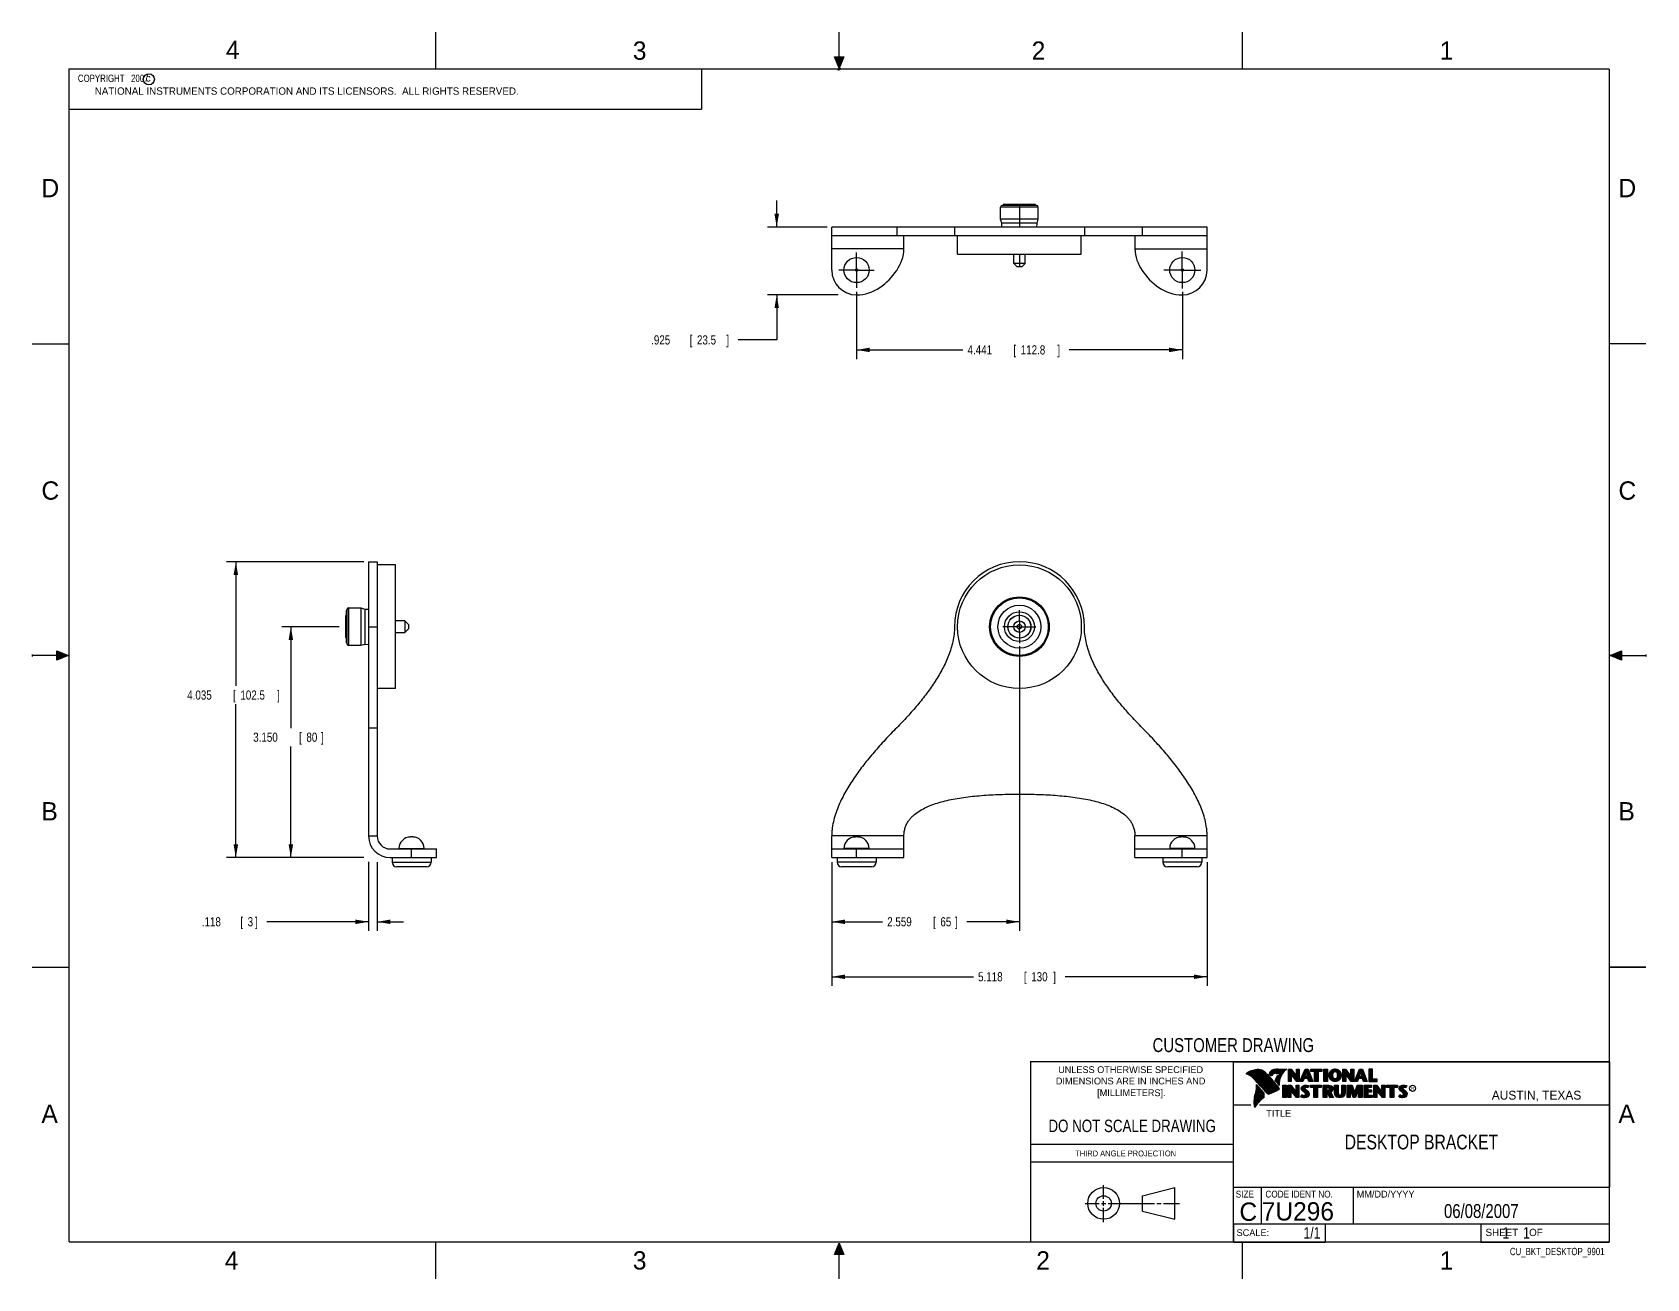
# Model space of a CAD drawing. Header units: inches. Extents: x 0 to 22, y 0 to 17.
import ezdxf
from ezdxf.enums import TextEntityAlignment as Align

# ---------------------------------------------------------------- set-up
doc = ezdxf.new("R2010")
doc.units = ezdxf.units.IN
doc.header["$LTSCALE"] = 1.21
doc.header["$MEASUREMENT"] = 0
doc.linetypes.add('CENTER', pattern=[0.6, 0.375, -0.075, 0.075, -0.075])
doc.layers.get('0').update_dxf_attribs({"linetype": 'CONTINUOUS'})
doc.layers.add('DEFAULT_1', color=7, linetype='CENTER')
doc.layers.add('DIMENSIONS', color=7, linetype='CONTINUOUS')
doc.styles.get("Standard").update_dxf_attribs({"font": 'txt', "width": 0.8})
doc.dimstyles.new('DIMSTYLE_1', dxfattribs={"dimtxt": 0.125, "dimasz": 0.18, "dimexe": 0.18, "dimexo": 0.0625, "dimgap": 0.09, "dimtad": 0, "dimtih": 1, "dimtoh": 1, "dimdec": 3, "dimzin": 4, "dimdsep": 46, "dimtxsty": 'STANDARD', "dimblk": '_FILLED', "dimblk1": '_FILLED', "dimblk2": '_FILLED', "dimcen": 0.09, "dimadec": 0, "dimazin": 0, "dimtp": 0.01, "dimtm": 0.01, "dimtfac": 1, "dimtdec": 3, "dimtofl": 0, "dimtmove": 0, "dimatfit": 3, "dimldrblk": '_FILLED', "dimfxl": 1, "dimtolj": 1, "dimtzin": 4, "dimarcsym": 0})

msp = doc.modelspace()

# ---------------------------------------------------------------- texts
at = {"color": 2, "linetype": 'CONTINUOUS'}
for s, height, p in [('4', 0.25, (2.64, 16.6369)), ('3', 0.25, (8.1875, 16.625)), ('2', 0.25, (13.625, 16.625)), ('1', 0.25, (19.1875, 16.625)), ('c', 0.1, (1.5463, 16.328)), ('NATIONAL INSTRUMENTS CORPORATION AND ITS LICENSORS.  ALL RIGHTS RESERVED.', 0.1, (0.851, 16.1482)), ('D', 0.25, (0.125, 14.75)), ('D', 0.25, (21.625, 14.75)), ('C', 0.25, (0.125, 10.625)), ('C', 0.25, (21.625, 10.625)), ('B', 0.25, (0.125, 6.25)), ('B', 0.25, (21.625, 6.25)), ('R', 0.0418, (18.7972, 2.5749)), ('AUSTIN, TEXAS', 0.121576, (19.898, 2.4426)), ('A', 0.25, (0.125, 2.125)), ('TITLE', 0.093, (16.8235, 2.21)), ('A', 0.25, (21.625, 2.125)), ('MM/DD/YYYY', 0.093, (18.0565, 1.1072)), ('SCALE:', 0.093, (16.4187, 0.5815)), ('SHEET    OF', 0.1, (19.8121, 0.5815)), ('4', 0.25, (2.625, 0.125)), ('3', 0.25, (8.1875, 0.125)), ('2', 0.25, (13.6875, 0.125)), ('1', 0.25, (19.1875, 0.125))]:
    msp.add_text(s, height=height, dxfattribs=at).set_placement(p)
at = {"color": 7, "linetype": 'CONTINUOUS', "width": 0.8}
for s, height, p in [('CUSTOMER DRAWING', 0.19, (16.3742, 3.0911)), ('DO NOT SCALE DRAWING', 0.17, (14.9953, 1.9998))]:
    msp.add_text(s, height=height, dxfattribs=at).set_placement(p, align=Align.CENTER)
at = {"color": 2, "linetype": 'CONTINUOUS'}
for s, p in [('UNLESS OTHERWISE SPECIFIED', (14.9742, 2.8049)), ('DIMENSIONS ARE IN INCHES AND', (14.9742, 2.6501)), ('[MILLIMETERS].', (14.9844, 2.4899))]:
    msp.add_text(s, height=0.093, dxfattribs=at).set_placement(p, align=Align.CENTER)
for s, height, width, p in [('THIRD ANGLE PROJECTION', 0.08, 0.8, (14.2178, 1.6686)), ('SIZE', 0.093, 0.9, (16.407, 1.1072)), ('CODE IDENT NO.', 0.093, 0.9, (16.8114, 1.1072))]:
    msp.add_text(s, height=height, dxfattribs=dict(at, width=width)).set_placement(p)
at = {"color": 7, "linetype": 'CONTINUOUS'}
msp.add_text('C', height=0.25, dxfattribs=at).set_placement((16.5785, 0.7893), align=Align.CENTER)
msp.add_text('7U296', height=0.25, dxfattribs=at).set_placement((16.7614, 0.7941))
at = {"color": 7, "linetype": 'CONTINUOUS', "width": 0.8}
msp.add_text('1/1', height=0.15625, dxfattribs=at).set_placement((17.5623, 0.5469), align=Align.RIGHT)
at = {"color": 2, "linetype": 'CONTINUOUS', "width": 0.8}
msp.add_text('CU_BKT_DESKTOP_9901', height=0.1, dxfattribs=at).set_placement((21.4352, 0.3213), align=Align.RIGHT)
at = {"color": 2, "linetype": 'CONTINUOUS', "insert": (0.5624, 16.4219), "char_height": 0.1, "width": 1.44, "attachment_point": 1}
msp.add_mtext('  COPYRIGHT   2007', dxfattribs=at)
at = {"color": 7, "linetype": 'CONTINUOUS'}
for s, insert, char_height, width, attachment_point in [('DESKTOP BRACKET\\P ', (18.9387, 1.9646), 0.2, 2.4, 2), ('06/08/2007 ', (19.755, 1.0181), 0.19, 1.672, 2), ('     1    1', (19.8125, 0.7031), 0.15625, 1.375, 1)]:
    msp.add_mtext(s, dxfattribs=dict(at, insert=insert, char_height=char_height, width=width, attachment_point=attachment_point))

# ---------------------------------------------------------------- blocks, each defined once
blk = doc.blocks.new('_FILLED')
at = {"color": 0, "linetype": 'BYBLOCK'}
blk.add_solid([(0, 0), (-1, 0.17), (-1, -0.17)], dxfattribs=at)
blk = doc.blocks.new('*D0')
at = {"layer": 'DIMENSIONS', "color": 2, "linetype": 'CONTINUOUS'}
for p, q in [((4.522, 9.779), (2.65, 9.779)), ((2.775, 9.779), (2.775, 8.086)), ((2.775, 5.743), (2.775, 7.836)), ((4.518, 5.743), (2.65, 5.743))]:
    blk.add_line(p, q, dxfattribs=at)
at = {"layer": 'DIMENSIONS', "color": 2, "linetype": 'CONTINUOUS', "xscale": 0.18, "yscale": 0.18, "zscale": 0.18}
for p, rotation in [((2.775, 9.779), 90), ((2.775, 5.743), 270)]:
    blk.add_blockref('_FILLED', p, dxfattribs=dict(at, rotation=rotation))
at = {"layer": 'DIMENSIONS', "color": 2, "linetype": 'CONTINUOUS', "width": 0.8}
for s, p in [('4.035', (2.112, 7.898)), ('[', (2.737, 7.898)), ('102.5', (2.837, 7.898)), (']', (3.337, 7.898))]:
    blk.add_text(s, height=0.125, dxfattribs=at).set_placement(p)
blk = doc.blocks.new('*D1')
at = {"layer": 'DIMENSIONS', "color": 2, "linetype": 'CONTINUOUS'}
for p, q in [((10.149, 14.344), (10.149, 14.704)), ((10.837, 14.344), (10.024, 14.344)), ((10.988, 13.418), (10.024, 13.418)), ((10.149, 13.418), (10.149, 12.805)), ((10.149, 12.805), (9.625, 12.805))]:
    blk.add_line(p, q, dxfattribs=at)
at = {"layer": 'DIMENSIONS', "color": 2, "linetype": 'CONTINUOUS', "xscale": 0.18, "yscale": 0.18, "zscale": 0.18}
for p, rotation in [((10.149, 14.344), 270), ((10.149, 13.418), 90)]:
    blk.add_blockref('_FILLED', p, dxfattribs=dict(at, rotation=rotation))
at = {"layer": 'DIMENSIONS', "color": 2, "linetype": 'CONTINUOUS', "width": 0.8}
for s, p in [('.925', (8.437, 12.742)), ('[', (8.962, 12.742)), ('23.5', (9.062, 12.742)), (']', (9.462, 12.742))]:
    blk.add_text(s, height=0.125, dxfattribs=at).set_placement(p)
blk = doc.blocks.new('*D2')
at = {"layer": 'DIMENSIONS', "color": 2, "linetype": 'CONTINUOUS'}
for p, q in [((10.899, 5.681), (10.899, 3.993)), ((16.017, 5.681), (16.017, 3.993)), ((10.899, 4.118), (12.832, 4.118)), ((16.017, 4.118), (14.082, 4.118))]:
    blk.add_line(p, q, dxfattribs=at)
at = {"layer": 'DIMENSIONS', "color": 2, "linetype": 'CONTINUOUS', "xscale": 0.18, "yscale": 0.18, "zscale": 0.18, "rotation": 180}
blk.add_blockref('_FILLED', (10.899, 4.118), dxfattribs=at)
at = {"layer": 'DIMENSIONS', "color": 2, "linetype": 'CONTINUOUS', "xscale": 0.18, "yscale": 0.18, "zscale": 0.18}
blk.add_blockref('_FILLED', (16.017, 4.118), dxfattribs=at)
at = {"layer": 'DIMENSIONS', "color": 2, "linetype": 'CONTINUOUS', "width": 0.8}
for s, p in [('5.118', (12.894, 4.056)), ('[', (13.519, 4.056)), ('130', (13.619, 4.056)), (']', (13.919, 4.056))]:
    blk.add_text(s, height=0.125, dxfattribs=at).set_placement(p)
blk = doc.blocks.new('*D3')
at = {"layer": 'DIMENSIONS', "color": 2, "linetype": 'CONTINUOUS'}
for p, q in [((11.238, 13.459), (11.238, 12.543)), ((15.679, 13.459), (15.679, 12.543)), ((11.238, 12.668), (12.688, 12.668)), ((15.679, 12.668), (14.138, 12.668))]:
    blk.add_line(p, q, dxfattribs=at)
at = {"layer": 'DIMENSIONS', "color": 2, "linetype": 'CONTINUOUS', "xscale": 0.18, "yscale": 0.18, "zscale": 0.18, "rotation": 180}
blk.add_blockref('_FILLED', (11.238, 12.668), dxfattribs=at)
at = {"layer": 'DIMENSIONS', "color": 2, "linetype": 'CONTINUOUS', "xscale": 0.18, "yscale": 0.18, "zscale": 0.18}
blk.add_blockref('_FILLED', (15.679, 12.668), dxfattribs=at)
at = {"layer": 'DIMENSIONS', "color": 2, "linetype": 'CONTINUOUS', "width": 0.8}
for s, p in [('4.441', (12.751, 12.606)), ('[', (13.376, 12.606)), ('112.8', (13.476, 12.606)), (']', (13.976, 12.606))]:
    blk.add_text(s, height=0.125, dxfattribs=at).set_placement(p)
blk = doc.blocks.new('*D4')
at = {"layer": 'DIMENSIONS', "color": 2, "linetype": 'CONTINUOUS'}
for p, q in [((4.183, 8.893), (3.4, 8.893)), ((3.525, 8.893), (3.525, 7.511)), ((3.525, 5.743), (3.525, 7.261)), ((4.508, 5.743), (3.4, 5.743))]:
    blk.add_line(p, q, dxfattribs=at)
at = {"layer": 'DIMENSIONS', "color": 2, "linetype": 'CONTINUOUS', "xscale": 0.18, "yscale": 0.18, "zscale": 0.18}
for p, rotation in [((3.525, 8.893), 90), ((3.525, 5.743), 270)]:
    blk.add_blockref('_FILLED', p, dxfattribs=dict(at, rotation=rotation))
at = {"layer": 'DIMENSIONS', "color": 2, "linetype": 'CONTINUOUS', "width": 0.8}
for s, p in [('3.150', (3.012, 7.323)), ('[', (3.637, 7.323)), ('80', (3.737, 7.323)), (']', (3.937, 7.323))]:
    blk.add_text(s, height=0.125, dxfattribs=at).set_placement(p)
blk = doc.blocks.new('*D5')
at = {"layer": 'DIMENSIONS', "color": 2, "linetype": 'CONTINUOUS'}
for p, q in [((13.458, 8.626), (13.458, 4.743)), ((10.899, 5.681), (10.899, 4.743)), ((10.899, 4.868), (11.592, 4.868)), ((13.458, 4.868), (12.742, 4.868))]:
    blk.add_line(p, q, dxfattribs=at)
at = {"layer": 'DIMENSIONS', "color": 2, "linetype": 'CONTINUOUS', "xscale": 0.18, "yscale": 0.18, "zscale": 0.18, "rotation": 180}
blk.add_blockref('_FILLED', (10.899, 4.868), dxfattribs=at)
at = {"layer": 'DIMENSIONS', "color": 2, "linetype": 'CONTINUOUS', "xscale": 0.18, "yscale": 0.18, "zscale": 0.18}
blk.add_blockref('_FILLED', (13.458, 4.868), dxfattribs=at)
at = {"layer": 'DIMENSIONS', "color": 2, "linetype": 'CONTINUOUS', "width": 0.8}
for s, p in [('2.559', (11.655, 4.806)), ('[', (12.28, 4.806)), ('65', (12.38, 4.806)), (']', (12.58, 4.806))]:
    blk.add_text(s, height=0.125, dxfattribs=at).set_placement(p)
blk = doc.blocks.new('*D6')
at = {"layer": 'DIMENSIONS', "color": 2, "linetype": 'CONTINUOUS'}
for p, q in [((4.585, 5.684), (4.585, 4.743)), ((4.703, 5.682), (4.703, 4.743)), ((4.585, 4.868), (3.198, 4.868)), ((4.703, 4.868), (5.063, 4.868))]:
    blk.add_line(p, q, dxfattribs=at)
at = {"layer": 'DIMENSIONS', "color": 2, "linetype": 'CONTINUOUS', "xscale": 0.18, "yscale": 0.18, "zscale": 0.18}
blk.add_blockref('_FILLED', (4.585, 4.868), dxfattribs=at)
at = {"layer": 'DIMENSIONS', "color": 2, "linetype": 'CONTINUOUS', "xscale": 0.18, "yscale": 0.18, "zscale": 0.18, "rotation": 180}
blk.add_blockref('_FILLED', (4.703, 4.868), dxfattribs=at)
at = {"layer": 'DIMENSIONS', "color": 2, "linetype": 'CONTINUOUS', "width": 0.8}
for s, p in [('.118', (2.311, 4.806)), ('[', (2.836, 4.806)), ('3', (2.936, 4.806)), (']', (3.036, 4.806))]:
    blk.add_text(s, height=0.125, dxfattribs=at).set_placement(p)

# ---------------------------------------------------------------- dimensions: what is measured, and where the dimension line sits
at = {"layer": 'DIMENSIONS', "color": 2, "linetype": 'CONTINUOUS'}
for base, p1, p2, angle, picture, middle in [((10.1491, 13.4184), (10.8366, 14.3436), (10.9875, 13.4184), 270, '*D1', (8.9999, 12.8046)), ((2.77455, 9.77878), (4.51781, 5.74335), (4.52226, 9.77878), 90, '*D0', (2.77455, 7.96077)), ((3.5246, 8.893), (4.5077, 5.7433), (4.1831, 8.893), 90, '*D4', (3.5246, 7.3859))]:
    dim = msp.add_linear_dim(base=base, p1=p1, p2=p2, angle=angle, dimstyle='DIMSTYLE_1', dxfattribs=at)
    dim.commit()
    dim.dimension.update_dxf_attribs({"geometry": picture, "text_midpoint": middle, "dimtype": 160})
for base, p1, p2, picture, middle in [((15.6786, 12.6684), (11.2376, 13.4587), (15.6786, 13.4591), '*D3', (13.413, 12.6684)), ((13.4581, 4.8683), (10.8991, 5.6808), (13.4581, 8.6262), '*D5', (12.1671, 4.8683)), ((4.7029, 4.8683), (4.5848, 5.6843), (4.7029, 5.6816), '*D6', (2.7231, 4.8683)), ((16.0172, 4.1183), (10.8991, 5.6808), (16.0172, 5.6808), '*D2', (13.457, 4.1183))]:
    dim = msp.add_linear_dim(base=base, p1=p1, p2=p2, dimstyle='DIMSTYLE_1', dxfattribs=at)
    dim.commit()
    dim.dimension.update_dxf_attribs({"geometry": picture, "text_midpoint": middle, "dimtype": 160})

# ---------------------------------------------------------------- hatches: boundary and pattern name
at = {"linetype": 'CONTINUOUS'}
for points in [[(11, 16.51), (10.9375, 16.6663), (11.0625, 16.6663)], [(0.3337, 8.5625), (0.49, 8.5), (0.3337, 8.4375)], [(21.6663, 8.5625), (21.6663, 8.4375), (21.51, 8.5)], [(10.9375, 0.3287), (11, 0.485), (11.0625, 0.3287)]]:
    msp.add_hatch(color=2, dxfattribs=at).paths.add_polyline_path(points)

# ---------------------------------------------------------------- linework, layer by layer
at = {"color": 2, "linetype": 'CONTINUOUS'}
for p, q in [((5.5, 16.5), (5.5, 17)), ((11, 16.485), (11, 17)), ((16.5, 16.5), (16.5, 17)), ((11, 16.51), (10.9375, 16.6663)), ((10.9375, 16.6663), (11.0625, 16.6663)), ((11.015, 16.515), (10.985, 16.485)), ((10.985, 16.485), (11, 16.515)), ((11.0625, 16.6663), (11, 16.51)), ((11, 16.485), (11.015, 16.515)), ((0.4999, 16.5), (9.1249, 16.5)), ((0.4999, 16.5), (0.4999, 15.9531)), ((9.1249, 16.5), (9.1249, 15.9531)), ((0.4999, 15.9531), (9.1249, 15.9531)), ((0, 12.75), (0.5, 12.75)), ((22, 12.75), (21.5, 12.75)), ((0, 8.515), (0, 8.485)), ((0.49, 8.5), (0, 8.5)), ((0.3337, 8.4375), (0.3337, 8.5625)), ((0.3337, 8.5625), (0.49, 8.5)), ((0.49, 8.5), (0.3337, 8.4375)), ((21.51, 8.5), (21.6663, 8.5625)), ((21.51, 8.5), (22, 8.5)), ((21.6663, 8.4375), (21.51, 8.5)), ((21.6663, 8.5625), (21.6663, 8.4375)), ((22, 8.515), (22, 8.485)), ((0, 4.25), (0.5, 4.25)), ((16.3737, 2.9596), (21.5037, 2.9596)), ((16.3737, 2.9596), (16.3737, 1.2496)), ((16.375, 2.96), (21.5, 2.96)), ((21.5037, 2.9596), (21.5037, 1.2496)), ((16.5578, 2.796), (16.5578, 2.7989)), ((16.5646, 2.7936), (16.5646, 2.8033)), ((16.5714, 2.7909), (16.5714, 2.8075)), ((16.5782, 2.788), (16.5782, 2.8116)), ((16.5851, 2.7849), (16.5851, 2.8154)), ((16.5919, 2.7815), (16.5919, 2.819)), ((16.5987, 2.7778), (16.5987, 2.8221)), ((16.6055, 2.7738), (16.6055, 2.8249)), ((16.6124, 2.7696), (16.6124, 2.8276)), ((16.6192, 2.765), (16.6192, 2.8301)), ((16.626, 2.7601), (16.626, 2.8325)), ((16.6329, 2.7549), (16.6329, 2.8347)), ((16.6397, 2.7492), (16.6397, 2.8367)), ((16.6465, 2.7431), (16.6465, 2.8386)), ((16.6533, 2.7366), (16.6533, 2.8403)), ((16.6602, 2.7295), (16.6602, 2.8419)), ((16.667, 2.7221), (16.667, 2.8435)), ((16.6738, 2.7146), (16.6738, 2.8449)), ((16.6806, 2.707), (16.6806, 2.8459)), ((16.6875, 2.6995), (16.6875, 2.8467)), ((16.7939, 2.533), (16.6919, 2.6489)), ((16.6943, 2.6918), (16.6943, 2.8472)), ((16.7011, 2.6841), (16.7011, 2.8474)), ((16.708, 2.6764), (16.708, 2.8474)), ((16.7148, 2.6685), (16.7148, 2.847)), ((16.7216, 2.6607), (16.7216, 2.8465)), ((16.7284, 2.6527), (16.7284, 2.8456)), ((16.7353, 2.6447), (16.7353, 2.8445)), ((16.7421, 2.6366), (16.7421, 2.8431)), ((16.7489, 2.6285), (16.7489, 2.8417)), ((16.7557, 2.6204), (16.7557, 2.84)), ((16.7626, 2.6125), (16.7626, 2.8378)), ((16.7694, 2.6046), (16.7694, 2.8352)), ((16.7762, 2.5968), (16.7762, 2.8321)), ((16.7831, 2.5891), (16.7831, 2.8284)), ((16.7899, 2.5815), (16.7899, 2.8242)), ((16.7967, 2.5739), (16.7967, 2.8193)), ((16.8035, 2.5665), (16.8035, 2.8136)), ((16.8104, 2.5591), (16.8104, 2.807)), ((16.8172, 2.5519), (16.8172, 2.7996)), ((16.824, 2.5447), (16.824, 2.7924)), ((16.8308, 2.5375), (16.8308, 2.7853)), ((16.8377, 2.5314), (16.8377, 2.7781)), ((16.8445, 2.5262), (16.8445, 2.7709)), ((16.8513, 2.523), (16.8513, 2.7637)), ((16.8581, 2.5224), (16.8581, 2.7565)), ((16.8864, 2.7664), (16.8632, 2.7937)), ((16.865, 2.5241), (16.865, 2.7493)), ((16.8877, 2.7723), (16.8682, 2.7952)), ((16.8718, 2.791), (16.8718, 2.8085)), ((16.8718, 2.527), (16.8718, 2.7421)), ((16.8786, 2.783), (16.8786, 2.8206)), ((16.8786, 2.5298), (16.8786, 2.7348)), ((16.8855, 2.7749), (16.8855, 2.8281)), ((16.8855, 2.5327), (16.8855, 2.727)), ((16.8923, 2.7747), (16.8923, 2.8335)), ((16.8923, 2.5356), (16.8923, 2.7187)), ((16.8991, 2.7788), (16.8991, 2.8375)), ((16.8991, 2.5385), (16.8991, 2.7104)), ((16.9059, 2.7837), (16.9059, 2.8408)), ((16.9059, 2.5415), (16.9059, 2.7022)), ((16.9128, 2.7896), (16.9128, 2.8436)), ((16.9128, 2.5446), (16.9128, 2.6939)), ((16.9196, 2.7966), (16.9196, 2.8459)), ((16.9196, 2.5477), (16.9196, 2.6856)), ((16.9264, 2.8018), (16.9264, 2.8477)), ((16.9264, 2.5508), (16.9264, 2.6774)), ((16.9332, 2.8053), (16.9332, 2.849)), ((16.9332, 2.554), (16.9332, 2.6691)), ((16.9401, 2.8077), (16.9401, 2.8499)), ((16.9401, 2.5573), (16.9401, 2.6608)), ((16.9616, 2.6797), (16.9434, 2.7005)), ((16.9469, 2.8082), (16.9469, 2.8509)), ((16.9469, 2.5606), (16.9469, 2.6526)), ((16.9653, 2.6828), (16.9492, 2.7013)), ((16.9537, 2.8069), (16.9537, 2.8518)), ((16.9537, 2.696), (16.9537, 2.7109)), ((16.9537, 2.5639), (16.9537, 2.6443)), ((16.9606, 2.8048), (16.9606, 2.8525)), ((16.9606, 2.6882), (16.9606, 2.7266)), ((16.9674, 2.8034), (16.9674, 2.8531)), ((16.9674, 2.6802), (16.9674, 2.7444)), ((16.9742, 2.8027), (16.9742, 2.8536)), ((16.9742, 2.672), (16.9742, 2.7568)), ((16.981, 2.8023), (16.981, 2.854)), ((16.981, 2.664), (16.981, 2.7634)), ((16.9838, 2.8589), (17.0997, 2.8607)), ((16.9839, 2.8541), (17.087, 2.8557)), ((16.9879, 2.802), (16.9879, 2.8542)), ((16.9879, 2.6563), (16.9879, 2.7665)), ((16.999, 2.637), (16.9946, 2.6418)), ((16.9947, 2.8019), (16.9947, 2.8543)), ((16.9947, 2.6748), (16.9947, 2.7683)), ((17.0015, 2.8005), (17.0015, 2.8544)), ((17.0015, 2.7195), (17.0015, 2.7694)), ((17.0083, 2.7963), (17.0083, 2.8545)), ((17.0083, 2.7388), (17.0083, 2.7698)), ((17.0152, 2.755), (17.0152, 2.8546)), ((17.022, 2.7691), (17.022, 2.8547)), ((17.0288, 2.7817), (17.0288, 2.8548)), ((17.0357, 2.7931), (17.0357, 2.8549)), ((17.0425, 2.8035), (17.0425, 2.855)), ((17.0493, 2.8131), (17.0493, 2.8551)), ((17.0561, 2.822), (17.0561, 2.8552)), ((17.063, 2.8303), (17.063, 2.8553)), ((17.0698, 2.8381), (17.0698, 2.8554)), ((17.0766, 2.8454), (17.0766, 2.8555)), ((17.1243, 2.8592), (17.1609, 2.8592)), ((17.1243, 2.6915), (17.1243, 2.8592)), ((17.1637, 2.6915), (17.1243, 2.6915)), ((17.1291, 2.8543), (17.1585, 2.8543)), ((17.1291, 2.6963), (17.1291, 2.8543)), ((17.1589, 2.6963), (17.1291, 2.6963)), ((17.1381, 2.6963), (17.1381, 2.8543)), ((17.1447, 2.6963), (17.1447, 2.8543)), ((17.1514, 2.6963), (17.1514, 2.8543)), ((17.1589, 2.8042), (17.1581, 2.8543)), ((17.1585, 2.8543), (17.2383, 2.7492)), ((17.2418, 2.6963), (17.1589, 2.8042)), ((17.1589, 2.8042), (17.1589, 2.6963)), ((17.1609, 2.8592), (17.2334, 2.7636)), ((17.2395, 2.6915), (17.1637, 2.7899)), ((17.1637, 2.7899), (17.1637, 2.6915)), ((17.1648, 2.7965), (17.1648, 2.8461)), ((17.1714, 2.7879), (17.1714, 2.8373)), ((17.1781, 2.7792), (17.1781, 2.8285)), ((17.1848, 2.7705), (17.1848, 2.8197)), ((17.1915, 2.7618), (17.1915, 2.8109)), ((17.1981, 2.7531), (17.1981, 2.8021)), ((17.2048, 2.7445), (17.2048, 2.7933)), ((17.2115, 2.7358), (17.2115, 2.7845)), ((17.2182, 2.7271), (17.2182, 2.7757)), ((17.2248, 2.7184), (17.2248, 2.7669)), ((17.2315, 2.7098), (17.2315, 2.7581)), ((17.2334, 2.8592), (17.2732, 2.8592)), ((17.2334, 2.7636), (17.2334, 2.8592)), ((17.2382, 2.7011), (17.2383, 2.7492)), ((17.2383, 2.8543), (17.2684, 2.8543)), ((17.2383, 2.7492), (17.2383, 2.8543)), ((17.2732, 2.6915), (17.2395, 2.6915)), ((17.2684, 2.6963), (17.2418, 2.6963)), ((17.2449, 2.6963), (17.2449, 2.8543)), ((17.2515, 2.6963), (17.2515, 2.8543)), ((17.2582, 2.6963), (17.2582, 2.8543)), ((17.2649, 2.6963), (17.2649, 2.8543)), ((17.2684, 2.8543), (17.2684, 2.6963)), ((17.2732, 2.8592), (17.2732, 2.6915)), ((17.2831, 2.6915), (17.3516, 2.8591)), ((17.3228, 2.6915), (17.2831, 2.6915)), ((17.2903, 2.6964), (17.3548, 2.8542)), ((17.3195, 2.6964), (17.2903, 2.6964)), ((17.2983, 2.6964), (17.2983, 2.7158)), ((17.3049, 2.6964), (17.3049, 2.7322)), ((17.3116, 2.6964), (17.3116, 2.7485)), ((17.3183, 2.6964), (17.3183, 2.7648)), ((17.3356, 2.7364), (17.3195, 2.6964)), ((17.3388, 2.7316), (17.3228, 2.6915)), ((17.325, 2.7101), (17.325, 2.7812)), ((17.3316, 2.7267), (17.3316, 2.7975)), ((17.394, 2.7364), (17.3356, 2.7364)), ((17.3383, 2.7364), (17.3383, 2.8138)), ((17.3905, 2.7316), (17.3388, 2.7316)), ((17.3409, 2.7533), (17.3624, 2.8228)), ((17.389, 2.7533), (17.3409, 2.7533)), ((17.345, 2.7666), (17.345, 2.8302)), ((17.345, 2.7364), (17.345, 2.7533)), ((17.3475, 2.7581), (17.3659, 2.8179)), ((17.3827, 2.7581), (17.3475, 2.7581)), ((17.3516, 2.8591), (17.3938, 2.8591)), ((17.3517, 2.7882), (17.3517, 2.8465)), ((17.3517, 2.7364), (17.3517, 2.7533)), ((17.3548, 2.8542), (17.3905, 2.8542)), ((17.3583, 2.8098), (17.3583, 2.8542)), ((17.3583, 2.7364), (17.3583, 2.7533)), ((17.3624, 2.8228), (17.3701, 2.8228)), ((17.365, 2.8228), (17.365, 2.8542)), ((17.365, 2.7364), (17.365, 2.7533)), ((17.3659, 2.8179), (17.3664, 2.8179)), ((17.3664, 2.8179), (17.3827, 2.7581)), ((17.3701, 2.8228), (17.389, 2.7533)), ((17.3717, 2.817), (17.3717, 2.8542)), ((17.3717, 2.7364), (17.3717, 2.7533)), ((17.3784, 2.7925), (17.3784, 2.8542)), ((17.3784, 2.7364), (17.3784, 2.7533)), ((17.385, 2.7679), (17.385, 2.8542)), ((17.385, 2.7364), (17.385, 2.7533)), ((17.3905, 2.8542), (17.4504, 2.6964)), ((17.4039, 2.6915), (17.3905, 2.7316)), ((17.3917, 2.7364), (17.3917, 2.851)), ((17.3938, 2.8591), (17.4574, 2.6915)), ((17.4074, 2.6964), (17.394, 2.7364)), ((17.3984, 2.7232), (17.3984, 2.8334)), ((17.4574, 2.6915), (17.4039, 2.6915)), ((17.4051, 2.7034), (17.4051, 2.8158)), ((17.4504, 2.6964), (17.4074, 2.6964)), ((17.4118, 2.6964), (17.4118, 2.7982)), ((17.4184, 2.6964), (17.4184, 2.7806)), ((17.4251, 2.6964), (17.4251, 2.763)), ((17.4318, 2.6964), (17.4318, 2.7455)), ((17.4327, 2.8591), (17.5802, 2.8591)), ((17.4327, 2.8278), (17.4327, 2.8591)), ((17.481, 2.8278), (17.4327, 2.8278)), ((17.4375, 2.8542), (17.5753, 2.8542)), ((17.4375, 2.8327), (17.4375, 2.8542)), ((17.4859, 2.8327), (17.4375, 2.8327)), ((17.4385, 2.6964), (17.4385, 2.7279)), ((17.4451, 2.8327), (17.4451, 2.8542)), ((17.4451, 2.6964), (17.4451, 2.7103)), ((17.4518, 2.8327), (17.4518, 2.8542)), ((17.4585, 2.8327), (17.4585, 2.8542)), ((17.4652, 2.8327), (17.4652, 2.8542)), ((17.4718, 2.8327), (17.4718, 2.8542)), ((17.4785, 2.8327), (17.4785, 2.8542)), ((17.481, 2.6915), (17.481, 2.8278)), ((17.5318, 2.6915), (17.481, 2.6915)), ((17.4859, 2.8327), (17.4852, 2.8542)), ((17.4859, 2.6964), (17.4859, 2.8327)), ((17.5269, 2.6964), (17.4859, 2.6964)), ((17.4919, 2.6964), (17.4919, 2.8542)), ((17.4985, 2.6964), (17.4985, 2.8542)), ((17.5052, 2.6964), (17.5052, 2.8542)), ((17.5119, 2.6964), (17.5119, 2.8542)), ((17.5186, 2.6964), (17.5186, 2.8542)), ((17.5269, 2.8327), (17.5252, 2.8542)), ((17.5753, 2.8327), (17.5269, 2.8327)), ((17.5269, 2.8327), (17.5269, 2.6964)), ((17.5802, 2.8278), (17.5318, 2.8278)), ((17.5318, 2.8278), (17.5318, 2.6915)), ((17.5319, 2.8327), (17.5319, 2.8542)), ((17.5386, 2.8327), (17.5386, 2.8542)), ((17.5453, 2.8327), (17.5453, 2.8542)), ((17.5519, 2.8327), (17.5519, 2.8542)), ((17.5586, 2.8327), (17.5586, 2.8542)), ((17.5653, 2.8327), (17.5653, 2.8542)), ((17.572, 2.8327), (17.572, 2.8542)), ((17.5753, 2.8542), (17.5753, 2.8327)), ((17.5802, 2.8591), (17.5802, 2.8278)), ((17.6059, 2.8591), (17.6565, 2.8591)), ((17.6059, 2.6915), (17.6059, 2.8591)), ((17.6565, 2.6915), (17.6059, 2.6915)), ((17.6108, 2.8542), (17.6516, 2.8542)), ((17.6108, 2.6964), (17.6108, 2.8542)), ((17.6516, 2.6964), (17.6108, 2.6964)), ((17.6187, 2.6964), (17.6187, 2.8542)), ((17.6254, 2.6964), (17.6254, 2.8542)), ((17.632, 2.6964), (17.632, 2.8542)), ((17.6387, 2.6964), (17.6387, 2.8542)), ((17.6454, 2.6964), (17.6454, 2.8542)), ((17.6516, 2.8542), (17.6516, 2.6964)), ((17.6565, 2.8591), (17.6565, 2.6915)), ((17.6849, 2.7803), (17.6851, 2.7836)), ((17.6849, 2.7769), (17.6849, 2.7803)), ((17.6849, 2.7735), (17.6849, 2.7769)), ((17.6851, 2.7701), (17.6849, 2.7735)), ((17.6851, 2.7836), (17.6853, 2.7869)), ((17.6854, 2.7668), (17.6851, 2.7701)), ((17.6853, 2.7869), (17.6857, 2.7901)), ((17.6859, 2.7634), (17.6854, 2.7668)), ((17.6857, 2.7901), (17.6862, 2.7933)), ((17.6864, 2.76), (17.6859, 2.7634)), ((17.6862, 2.7933), (17.6868, 2.7964)), ((17.687, 2.7567), (17.6864, 2.76)), ((17.6868, 2.7964), (17.6876, 2.7995)), ((17.6878, 2.7535), (17.687, 2.7567)), ((17.6876, 2.7995), (17.6884, 2.8024)), ((17.6886, 2.7503), (17.6878, 2.7535)), ((17.6884, 2.8024), (17.6893, 2.8053)), ((17.6895, 2.7471), (17.6886, 2.7503)), ((17.6893, 2.8053), (17.6904, 2.8081)), ((17.6905, 2.7441), (17.6895, 2.7471)), ((17.6904, 2.8081), (17.6915, 2.8108)), ((17.6905, 2.7441), (17.6904, 2.8081)), ((17.6917, 2.7411), (17.6905, 2.7441)), ((17.6915, 2.8108), (17.6928, 2.8135)), ((17.6929, 2.7383), (17.6917, 2.7411)), ((17.6928, 2.8135), (17.6942, 2.8161)), ((17.6942, 2.7355), (17.6929, 2.7383)), ((17.6942, 2.8161), (17.6957, 2.8186)), ((17.6956, 2.7327), (17.6942, 2.7355)), ((17.6971, 2.7301), (17.6956, 2.7327)), ((17.6957, 2.8186), (17.6973, 2.8211)), ((17.6971, 2.7301), (17.6973, 2.8211)), ((17.6987, 2.7275), (17.6971, 2.7301)), ((17.6973, 2.8211), (17.699, 2.8236)), ((17.7003, 2.725), (17.6987, 2.7275)), ((17.699, 2.8236), (17.7008, 2.826)), ((17.7021, 2.7226), (17.7003, 2.725)), ((17.7008, 2.826), (17.7028, 2.8284)), ((17.704, 2.7203), (17.7021, 2.7226)), ((17.7028, 2.8284), (17.7048, 2.8307)), ((17.704, 2.7203), (17.7048, 2.8307)), ((17.706, 2.7181), (17.704, 2.7203)), ((17.7048, 2.8307), (17.707, 2.833)), ((17.708, 2.7159), (17.706, 2.7181)), ((17.707, 2.833), (17.7092, 2.8351)), ((17.7102, 2.7138), (17.708, 2.7159)), ((17.7092, 2.8351), (17.7114, 2.8372)), ((17.7102, 2.7138), (17.7114, 2.8372)), ((17.7124, 2.7119), (17.7102, 2.7138)), ((17.7114, 2.8372), (17.7138, 2.8392)), ((17.7147, 2.71), (17.7124, 2.7119)), ((17.7138, 2.8392), (17.7162, 2.841)), ((17.717, 2.7082), (17.7147, 2.71)), ((17.7162, 2.841), (17.7186, 2.8427)), ((17.717, 2.7082), (17.7186, 2.8427)), ((17.7195, 2.7066), (17.717, 2.7082)), ((17.7186, 2.8427), (17.721, 2.8444)), ((17.722, 2.705), (17.7195, 2.7066)), ((17.721, 2.8444), (17.7235, 2.8459)), ((17.7246, 2.7036), (17.722, 2.705)), ((17.7235, 2.8459), (17.7261, 2.8472)), ((17.7246, 2.7036), (17.7235, 2.8459)), ((17.7273, 2.7022), (17.7246, 2.7036)), ((17.7261, 2.8472), (17.7287, 2.8485)), ((17.7267, 2.7789), (17.7268, 2.7812)), ((17.7267, 2.7766), (17.7267, 2.7789)), ((17.7267, 2.7743), (17.7267, 2.7766)), ((17.7268, 2.772), (17.7267, 2.7743)), ((17.7268, 2.7812), (17.7269, 2.7835)), ((17.7269, 2.7696), (17.7268, 2.772)), ((17.7269, 2.7835), (17.727, 2.7857)), ((17.727, 2.7673), (17.7269, 2.7696)), ((17.727, 2.7857), (17.7272, 2.7879)), ((17.7272, 2.765), (17.727, 2.7673)), ((17.7272, 2.7879), (17.7274, 2.79)), ((17.7274, 2.7628), (17.7272, 2.765)), ((17.7301, 2.701), (17.7273, 2.7022)), ((17.7274, 2.79), (17.7276, 2.7921)), ((17.7277, 2.7606), (17.7274, 2.7628)), ((17.7276, 2.7921), (17.7279, 2.7941)), ((17.728, 2.7584), (17.7277, 2.7606)), ((17.7279, 2.7941), (17.7282, 2.7961)), ((17.7283, 2.7563), (17.728, 2.7584)), ((17.7282, 2.7961), (17.7286, 2.798)), ((17.7287, 2.7543), (17.7283, 2.7563)), ((17.7286, 2.798), (17.729, 2.7998)), ((17.7287, 2.8485), (17.7314, 2.8497)), ((17.7291, 2.7523), (17.7287, 2.7543)), ((17.729, 2.7998), (17.7294, 2.8016)), ((17.7295, 2.7503), (17.7291, 2.7523)), ((17.7294, 2.8016), (17.7299, 2.8034)), ((17.73, 2.7485), (17.7295, 2.7503)), ((17.7299, 2.8034), (17.7304, 2.8051)), ((17.7306, 2.7466), (17.73, 2.7485)), ((17.7301, 2.701), (17.7305, 2.7469)), ((17.733, 2.6999), (17.7301, 2.701)), ((17.7304, 2.8051), (17.7309, 2.8068)), ((17.7311, 2.7449), (17.7306, 2.7466)), ((17.7309, 2.8068), (17.7316, 2.8085)), ((17.731, 2.807), (17.7314, 2.8497)), ((17.7318, 2.7431), (17.7311, 2.7449)), ((17.7314, 2.8497), (17.7342, 2.8508)), ((17.7316, 2.8085), (17.7322, 2.8101)), ((17.7324, 2.7414), (17.7318, 2.7431)), ((17.7322, 2.8101), (17.7329, 2.8117)), ((17.7331, 2.7398), (17.7324, 2.7414)), ((17.7329, 2.8117), (17.7337, 2.8133)), ((17.736, 2.6989), (17.733, 2.6999)), ((17.7339, 2.7382), (17.7331, 2.7398)), ((17.7337, 2.8133), (17.7345, 2.8149)), ((17.7347, 2.7366), (17.7339, 2.7382)), ((17.7342, 2.8508), (17.737, 2.8517)), ((17.7345, 2.8149), (17.7354, 2.8164)), ((17.7355, 2.7351), (17.7347, 2.7366)), ((17.7354, 2.8164), (17.7364, 2.8178)), ((17.7365, 2.7337), (17.7355, 2.7351)), ((17.7391, 2.698), (17.736, 2.6989)), ((17.7364, 2.8178), (17.7374, 2.8192)), ((17.7374, 2.7323), (17.7365, 2.7337)), ((17.737, 2.8517), (17.7399, 2.8526)), ((17.7374, 2.8193), (17.737, 2.8517)), ((17.7374, 2.8192), (17.7384, 2.8206)), ((17.7385, 2.7309), (17.7374, 2.7323)), ((17.7384, 2.8206), (17.7395, 2.8218)), ((17.7388, 2.698), (17.7384, 2.7309)), ((17.7396, 2.7296), (17.7385, 2.7309)), ((17.7423, 2.6972), (17.7391, 2.698)), ((17.7395, 2.8218), (17.7407, 2.823)), ((17.7408, 2.7283), (17.7396, 2.7296)), ((17.7399, 2.8526), (17.7429, 2.8534)), ((17.7407, 2.823), (17.742, 2.8241)), ((17.742, 2.7272), (17.7408, 2.7283)), ((17.742, 2.8241), (17.7432, 2.8252)), ((17.7433, 2.7261), (17.742, 2.7272)), ((17.7456, 2.6966), (17.7423, 2.6972)), ((17.7429, 2.8534), (17.7459, 2.8541)), ((17.7432, 2.8252), (17.7446, 2.8261)), ((17.7446, 2.725), (17.7433, 2.7261)), ((17.7446, 2.8261), (17.746, 2.827)), ((17.746, 2.7241), (17.7446, 2.725)), ((17.7455, 2.8267), (17.7455, 2.854)), ((17.7455, 2.6966), (17.7455, 2.7244)), ((17.7489, 2.696), (17.7456, 2.6966)), ((17.7459, 2.8541), (17.749, 2.8546)), ((17.746, 2.827), (17.7474, 2.8278)), ((17.7475, 2.7232), (17.746, 2.7241)), ((17.7474, 2.8278), (17.7488, 2.8285)), ((17.749, 2.7224), (17.7475, 2.7232)), ((17.7488, 2.8285), (17.7503, 2.8291)), ((17.7523, 2.6956), (17.7489, 2.696)), ((17.749, 2.8546), (17.7522, 2.8551)), ((17.7506, 2.7217), (17.749, 2.7224)), ((17.7503, 2.8291), (17.7519, 2.8297)), ((17.7522, 2.7212), (17.7506, 2.7217)), ((17.7519, 2.8297), (17.7535, 2.8301)), ((17.7522, 2.8551), (17.7553, 2.8554)), ((17.7522, 2.8298), (17.7522, 2.8551)), ((17.7538, 2.7207), (17.7522, 2.7212)), ((17.7522, 2.6956), (17.7522, 2.7212)), ((17.7557, 2.6953), (17.7523, 2.6956)), ((17.7535, 2.8301), (17.7551, 2.8305)), ((17.7555, 2.7203), (17.7538, 2.7207)), ((17.7551, 2.8305), (17.7567, 2.8308)), ((17.7553, 2.8554), (17.7585, 2.8556)), ((17.7572, 2.72), (17.7555, 2.7203)), ((17.7591, 2.6952), (17.7557, 2.6953)), ((17.7567, 2.8308), (17.7584, 2.8311)), ((17.7589, 2.7198), (17.7572, 2.72)), ((17.7584, 2.8311), (17.7601, 2.8312)), ((17.7585, 2.8556), (17.7616, 2.8557)), ((17.7589, 2.8311), (17.7589, 2.8556)), ((17.7606, 2.7197), (17.7589, 2.7198)), ((17.7589, 2.6952), (17.7589, 2.7198)), ((17.7625, 2.6951), (17.7591, 2.6952)), ((17.7601, 2.8312), (17.7618, 2.8312)), ((17.7624, 2.7198), (17.7606, 2.7197)), ((17.7616, 2.8557), (17.7648, 2.8556)), ((17.7618, 2.8312), (17.7636, 2.8311)), ((17.7641, 2.7199), (17.7624, 2.7198)), ((17.7659, 2.6952), (17.7625, 2.6951)), ((17.7636, 2.8311), (17.7653, 2.831)), ((17.7658, 2.7201), (17.7641, 2.7199)), ((17.7648, 2.8556), (17.768, 2.8555)), ((17.7653, 2.831), (17.767, 2.8307)), ((17.7655, 2.6952), (17.7659, 2.7201)), ((17.7675, 2.7204), (17.7658, 2.7201)), ((17.7692, 2.6953), (17.7659, 2.6952)), ((17.767, 2.8307), (17.7686, 2.8304)), ((17.7692, 2.7208), (17.7675, 2.7204)), ((17.7676, 2.8306), (17.768, 2.8555)), ((17.768, 2.8555), (17.7711, 2.8552)), ((17.7686, 2.8304), (17.7703, 2.83)), ((17.7709, 2.7213), (17.7692, 2.7208)), ((17.7724, 2.6956), (17.7692, 2.6953)), ((17.7703, 2.83), (17.7719, 2.8295)), ((17.7725, 2.7218), (17.7709, 2.7213)), ((17.7711, 2.8552), (17.7742, 2.8548)), ((17.7719, 2.8295), (17.7734, 2.8289)), ((17.7722, 2.6956), (17.7725, 2.7218)), ((17.7756, 2.6961), (17.7724, 2.6956)), ((17.7741, 2.7224), (17.7725, 2.7218)), ((17.7734, 2.8289), (17.775, 2.8283)), ((17.7739, 2.8287), (17.7742, 2.8548)), ((17.7756, 2.7231), (17.7741, 2.7224)), ((17.7742, 2.8548), (17.7773, 2.8542)), ((17.775, 2.8283), (17.7764, 2.8276)), ((17.7771, 2.7238), (17.7756, 2.7231)), ((17.7788, 2.6966), (17.7756, 2.6961)), ((17.7764, 2.8276), (17.7778, 2.8268)), ((17.7785, 2.7246), (17.7771, 2.7238)), ((17.7773, 2.8542), (17.7804, 2.8536)), ((17.7778, 2.8268), (17.7792, 2.826)), ((17.7798, 2.7255), (17.7785, 2.7246)), ((17.7819, 2.6972), (17.7788, 2.6966)), ((17.7789, 2.6966), (17.7792, 2.7251)), ((17.7792, 2.826), (17.7805, 2.8251)), ((17.7811, 2.7265), (17.7798, 2.7255)), ((17.7801, 2.8254), (17.7804, 2.8536)), ((17.7804, 2.8536), (17.7834, 2.8528)), ((17.7805, 2.8251), (17.7817, 2.8242)), ((17.7824, 2.7276), (17.7811, 2.7265)), ((17.7817, 2.8242), (17.7829, 2.8232)), ((17.785, 2.698), (17.7819, 2.6972)), ((17.7835, 2.7287), (17.7824, 2.7276)), ((17.7829, 2.8232), (17.784, 2.8221)), ((17.7834, 2.8528), (17.7864, 2.8519)), ((17.7846, 2.7299), (17.7835, 2.7287)), ((17.784, 2.8221), (17.785, 2.821)), ((17.7857, 2.7312), (17.7846, 2.7299)), ((17.785, 2.821), (17.786, 2.8198)), ((17.788, 2.6989), (17.785, 2.698)), ((17.7867, 2.7326), (17.7857, 2.7312)), ((17.786, 2.8198), (17.7869, 2.8186)), ((17.7864, 2.8519), (17.7893, 2.8509)), ((17.7867, 2.8189), (17.7864, 2.8519)), ((17.7876, 2.734), (17.7867, 2.7326)), ((17.7869, 2.8186), (17.7878, 2.8173)), ((17.7884, 2.7354), (17.7876, 2.734)), ((17.788, 2.6989), (17.7876, 2.734)), ((17.7878, 2.8173), (17.7886, 2.816)), ((17.791, 2.7), (17.788, 2.6989)), ((17.7892, 2.7369), (17.7884, 2.7354)), ((17.7886, 2.816), (17.7894, 2.8146)), ((17.79, 2.7385), (17.7892, 2.7369)), ((17.7893, 2.8509), (17.7922, 2.8498)), ((17.7894, 2.8146), (17.7901, 2.8132)), ((17.7907, 2.7401), (17.79, 2.7385)), ((17.7901, 2.8132), (17.7908, 2.8116)), ((17.7914, 2.7417), (17.7907, 2.7401)), ((17.7908, 2.8116), (17.7914, 2.8101)), ((17.7939, 2.7012), (17.791, 2.7)), ((17.7914, 2.8101), (17.7921, 2.8084)), ((17.792, 2.7434), (17.7914, 2.7417)), ((17.7926, 2.7451), (17.792, 2.7434)), ((17.7921, 2.8084), (17.7927, 2.8067)), ((17.7922, 2.8498), (17.795, 2.8486)), ((17.7927, 2.8065), (17.7922, 2.8498)), ((17.7932, 2.7469), (17.7926, 2.7451)), ((17.7927, 2.8067), (17.7932, 2.8048)), ((17.7932, 2.8048), (17.7938, 2.8029)), ((17.7938, 2.7487), (17.7932, 2.7469)), ((17.7939, 2.7012), (17.7934, 2.7475)), ((17.7938, 2.8029), (17.7943, 2.801)), ((17.7943, 2.7506), (17.7938, 2.7487)), ((17.7968, 2.7025), (17.7939, 2.7012)), ((17.7943, 2.801), (17.7948, 2.799)), ((17.7947, 2.7525), (17.7943, 2.7506)), ((17.7952, 2.7545), (17.7947, 2.7525)), ((17.7948, 2.799), (17.7952, 2.7969)), ((17.795, 2.8486), (17.7977, 2.8472)), ((17.7952, 2.7969), (17.7956, 2.7947)), ((17.7956, 2.7565), (17.7952, 2.7545)), ((17.7956, 2.7947), (17.7959, 2.7925)), ((17.7959, 2.7586), (17.7956, 2.7565)), ((17.7959, 2.7925), (17.7962, 2.7903)), ((17.7962, 2.7608), (17.7959, 2.7586)), ((17.7962, 2.7903), (17.7964, 2.7881)), ((17.7965, 2.7629), (17.7962, 2.7608)), ((17.7964, 2.7881), (17.7966, 2.7858)), ((17.7967, 2.7652), (17.7965, 2.7629)), ((17.7966, 2.7858), (17.7968, 2.7835)), ((17.7968, 2.7674), (17.7967, 2.7652)), ((17.7968, 2.7835), (17.7969, 2.7812)), ((17.7969, 2.7697), (17.7968, 2.7674)), ((17.7995, 2.7039), (17.7968, 2.7025)), ((17.7969, 2.7812), (17.797, 2.7789)), ((17.797, 2.7719), (17.7969, 2.7697)), ((17.797, 2.7789), (17.797, 2.7765)), ((17.797, 2.7765), (17.797, 2.7742)), ((17.797, 2.7742), (17.797, 2.7719)), ((17.7977, 2.8472), (17.8004, 2.8458)), ((17.7995, 2.7039), (17.8004, 2.8458)), ((17.8023, 2.7054), (17.7995, 2.7039)), ((17.8004, 2.8458), (17.8031, 2.8443)), ((17.8049, 2.707), (17.8023, 2.7054)), ((17.8031, 2.8443), (17.8056, 2.8426)), ((17.8074, 2.7088), (17.8049, 2.707)), ((17.8056, 2.8426), (17.8081, 2.8409)), ((17.8074, 2.7088), (17.8081, 2.8409)), ((17.8098, 2.7106), (17.8074, 2.7088)), ((17.8081, 2.8409), (17.8105, 2.839)), ((17.8121, 2.7125), (17.8098, 2.7106)), ((17.8105, 2.839), (17.8128, 2.8371)), ((17.8143, 2.7145), (17.8121, 2.7125)), ((17.8128, 2.8371), (17.815, 2.8351)), ((17.8143, 2.7145), (17.8128, 2.8371)), ((17.8164, 2.7166), (17.8143, 2.7145)), ((17.815, 2.8351), (17.8171, 2.833)), ((17.8184, 2.7188), (17.8164, 2.7166)), ((17.8171, 2.833), (17.8192, 2.8308)), ((17.8203, 2.721), (17.8184, 2.7188)), ((17.8192, 2.8308), (17.8211, 2.8285)), ((17.8203, 2.721), (17.8211, 2.8285)), ((17.8221, 2.7234), (17.8203, 2.721)), ((17.8211, 2.8285), (17.823, 2.8262)), ((17.8239, 2.7258), (17.8221, 2.7234)), ((17.823, 2.8262), (17.8247, 2.8238)), ((17.8255, 2.7283), (17.8239, 2.7258)), ((17.8247, 2.8238), (17.8264, 2.8214)), ((17.8271, 2.7309), (17.8255, 2.7283)), ((17.8264, 2.8214), (17.8279, 2.8189)), ((17.8271, 2.7309), (17.8279, 2.8189)), ((17.8286, 2.7335), (17.8271, 2.7309)), ((17.8279, 2.8189), (17.8294, 2.8163)), ((17.83, 2.7362), (17.8286, 2.7335)), ((17.8294, 2.8163), (17.8307, 2.8137)), ((17.8313, 2.7389), (17.83, 2.7362)), ((17.8307, 2.8137), (17.8319, 2.811)), ((17.8325, 2.7417), (17.8313, 2.7389)), ((17.8319, 2.811), (17.8331, 2.8082)), ((17.8336, 2.7446), (17.8325, 2.7417)), ((17.8331, 2.8082), (17.8341, 2.8053)), ((17.8347, 2.7475), (17.8336, 2.7446)), ((17.8341, 2.8053), (17.835, 2.8024)), ((17.8347, 2.7475), (17.8341, 2.8053)), ((17.8356, 2.7505), (17.8347, 2.7475)), ((17.835, 2.8024), (17.8359, 2.7993)), ((17.8364, 2.7535), (17.8356, 2.7505)), ((17.8359, 2.7993), (17.8366, 2.7961)), ((17.837, 2.7566), (17.8364, 2.7535)), ((17.8366, 2.7961), (17.8373, 2.7929)), ((17.8376, 2.7598), (17.837, 2.7566)), ((17.8373, 2.7929), (17.8378, 2.7896)), ((17.8381, 2.763), (17.8376, 2.7598)), ((17.8378, 2.7896), (17.8382, 2.7863)), ((17.8385, 2.7663), (17.8381, 2.763)), ((17.8382, 2.7863), (17.8386, 2.783)), ((17.8387, 2.7696), (17.8385, 2.7663)), ((17.8386, 2.783), (17.8388, 2.7796)), ((17.8388, 2.7729), (17.8387, 2.7696)), ((17.8388, 2.7796), (17.8389, 2.7762)), ((17.8389, 2.7762), (17.8388, 2.7729)), ((17.8673, 2.8592), (17.9039, 2.8592)), ((17.8673, 2.6915), (17.8673, 2.8592)), ((17.9067, 2.6915), (17.8673, 2.6915)), ((17.8721, 2.8543), (17.9015, 2.8543)), ((17.8721, 2.6963), (17.8721, 2.8543)), ((17.9019, 2.6963), (17.8721, 2.6963)), ((17.879, 2.6963), (17.879, 2.8543)), ((17.8874, 2.6963), (17.8874, 2.8543)), ((17.8941, 2.6963), (17.8941, 2.8543)), ((17.8991, 2.8543), (17.9019, 2.8042)), ((17.9015, 2.8543), (17.9813, 2.7492)), ((17.9848, 2.6963), (17.9019, 2.8042)), ((17.9019, 2.8042), (17.9019, 2.6963)), ((17.9039, 2.8592), (17.9764, 2.7636)), ((17.9057, 2.7992), (17.9057, 2.8487)), ((17.9824, 2.6915), (17.9067, 2.7899)), ((17.9067, 2.7899), (17.9067, 2.6915)), ((17.9124, 2.7905), (17.9124, 2.8399)), ((17.9191, 2.7818), (17.9191, 2.8311)), ((17.9258, 2.7731), (17.9258, 2.8223)), ((17.9324, 2.7645), (17.9324, 2.8135)), ((17.9391, 2.7558), (17.9391, 2.8047)), ((17.9458, 2.7471), (17.9458, 2.7959)), ((17.9525, 2.7384), (17.9525, 2.7871)), ((17.9591, 2.7297), (17.9591, 2.7783)), ((17.9658, 2.7211), (17.9658, 2.7695)), ((17.9725, 2.7124), (17.9725, 2.7607)), ((17.9764, 2.8592), (18.0162, 2.8592)), ((17.9764, 2.7636), (17.9764, 2.8592)), ((17.9792, 2.7037), (17.9813, 2.7492)), ((17.9813, 2.8543), (18.0114, 2.8543)), ((17.9813, 2.7492), (17.9813, 2.8543)), ((18.0162, 2.6915), (17.9824, 2.6915)), ((18.0114, 2.6963), (17.9848, 2.6963)), ((17.9858, 2.695), (17.9858, 2.8543)), ((17.9925, 2.6963), (17.9925, 2.8543)), ((17.9992, 2.6963), (17.9992, 2.8543)), ((18.0059, 2.6963), (18.0059, 2.8543)), ((18.0114, 2.8543), (18.0114, 2.6963)), ((18.0162, 2.8592), (18.0162, 2.6915)), ((18.0262, 2.6915), (18.0946, 2.8591)), ((18.0658, 2.6915), (18.0262, 2.6915)), ((18.0334, 2.6964), (18.0979, 2.8542)), ((18.0625, 2.6964), (18.0334, 2.6964)), ((18.0392, 2.6964), (18.0392, 2.7107)), ((18.0459, 2.6964), (18.0459, 2.727)), ((18.0526, 2.6964), (18.0526, 2.7434)), ((18.0593, 2.6964), (18.0593, 2.7597)), ((18.0786, 2.7364), (18.0625, 2.6964)), ((18.0819, 2.7316), (18.0658, 2.6915)), ((18.0659, 2.7048), (18.0659, 2.776)), ((18.0726, 2.7214), (18.0726, 2.7924)), ((18.137, 2.7364), (18.0786, 2.7364)), ((18.0793, 2.7364), (18.0793, 2.8087)), ((18.1335, 2.7316), (18.0819, 2.7316)), ((18.084, 2.7533), (18.1054, 2.8228)), ((18.1321, 2.7533), (18.084, 2.7533)), ((18.086, 2.7364), (18.086, 2.825)), ((18.0905, 2.7581), (18.109, 2.8179)), ((18.1258, 2.7581), (18.0905, 2.7581)), ((18.0926, 2.7814), (18.0926, 2.8414)), ((18.0926, 2.7364), (18.0926, 2.7533)), ((18.0946, 2.8591), (18.1369, 2.8591)), ((18.0979, 2.8542), (18.1336, 2.8542)), ((18.0993, 2.803), (18.0993, 2.8542)), ((18.0993, 2.7364), (18.0993, 2.7533)), ((18.1054, 2.8228), (18.1132, 2.8228)), ((18.106, 2.8228), (18.106, 2.8542)), ((18.106, 2.7364), (18.106, 2.7533)), ((18.109, 2.8179), (18.1095, 2.8179)), ((18.1095, 2.8179), (18.1258, 2.7581)), ((18.1127, 2.8228), (18.1127, 2.8542)), ((18.1127, 2.7364), (18.1127, 2.7533)), ((18.1132, 2.8228), (18.1321, 2.7533)), ((18.1193, 2.8002), (18.1193, 2.8542)), ((18.1193, 2.7364), (18.1193, 2.7533)), ((18.126, 2.7756), (18.126, 2.8542)), ((18.126, 2.7364), (18.126, 2.7533)), ((18.1327, 2.7364), (18.1327, 2.8542)), ((18.147, 2.6915), (18.1335, 2.7316)), ((18.1336, 2.8542), (18.1935, 2.6964)), ((18.1369, 2.8591), (18.2005, 2.6915)), ((18.1505, 2.6964), (18.137, 2.7364)), ((18.1394, 2.7295), (18.1394, 2.8389)), ((18.146, 2.7096), (18.146, 2.8213)), ((18.2005, 2.6915), (18.147, 2.6915)), ((18.1935, 2.6964), (18.1505, 2.6964)), ((18.1527, 2.6964), (18.1527, 2.8038)), ((18.1594, 2.6964), (18.1594, 2.7862)), ((18.1661, 2.6964), (18.1661, 2.7686)), ((18.1727, 2.6964), (18.1727, 2.751)), ((18.1794, 2.6964), (18.1794, 2.7334)), ((18.1861, 2.6964), (18.1861, 2.7158)), ((18.272, 2.8591), (18.2214, 2.8591)), ((18.2214, 2.8591), (18.2214, 2.6915)), ((18.2214, 2.6915), (18.3332, 2.6915)), ((18.2671, 2.8542), (18.2262, 2.8542)), ((18.2262, 2.8542), (18.2262, 2.6964)), ((18.2262, 2.6964), (18.3284, 2.6964)), ((18.2328, 2.6964), (18.2328, 2.8542)), ((18.2395, 2.6964), (18.2395, 2.8542)), ((18.2462, 2.6964), (18.2462, 2.8542)), ((18.2529, 2.6964), (18.2529, 2.8542)), ((18.2595, 2.6964), (18.2595, 2.8542)), ((18.2662, 2.6964), (18.2662, 2.7179)), ((18.2671, 2.7179), (18.2671, 2.8542)), ((18.3284, 2.7179), (18.2671, 2.7179)), ((18.272, 2.7227), (18.272, 2.8591)), ((18.3332, 2.7227), (18.272, 2.7227)), ((18.2729, 2.6964), (18.2729, 2.7179)), ((18.2796, 2.6964), (18.2796, 2.7179)), ((18.2862, 2.6964), (18.2862, 2.7179)), ((18.2929, 2.6964), (18.2929, 2.7179)), ((18.2996, 2.6964), (18.2996, 2.7179)), ((18.3063, 2.6964), (18.3063, 2.7179)), ((18.3129, 2.6964), (18.3129, 2.7179)), ((18.3196, 2.6964), (18.3196, 2.7179)), ((18.3284, 2.6964), (18.3284, 2.7179)), ((18.3332, 2.6915), (18.3332, 2.7227)), ((18.6766, 2.6393), (18.695, 2.6413)), ((18.695, 2.6413), (18.7074, 2.6405)), ((16.667, 2.3482), (16.667, 2.477)), ((16.6738, 2.3584), (16.6738, 2.4982)), ((16.6806, 2.368), (16.6806, 2.52)), ((16.6875, 2.377), (16.6875, 2.5502)), ((16.6943, 2.3857), (16.6943, 2.603)), ((16.789, 2.5312), (16.6964, 2.6365)), ((16.7011, 2.3939), (16.7011, 2.6311)), ((16.708, 2.4018), (16.708, 2.6233)), ((16.7148, 2.4093), (16.7148, 2.6156)), ((16.7216, 2.4165), (16.7216, 2.6078)), ((16.7284, 2.4233), (16.7284, 2.6001)), ((16.7353, 2.4299), (16.7353, 2.5923)), ((16.7421, 2.4363), (16.7421, 2.5846)), ((16.7489, 2.4424), (16.7489, 2.5768)), ((16.7557, 2.4482), (16.7557, 2.569)), ((16.7626, 2.4538), (16.7626, 2.5613)), ((16.7694, 2.4592), (16.7694, 2.5535)), ((16.7762, 2.4644), (16.7762, 2.5458)), ((16.7831, 2.4694), (16.7831, 2.538)), ((16.788, 2.4729), (16.789, 2.5312)), ((16.7927, 2.4704), (16.7939, 2.533)), ((16.9606, 2.5673), (16.9606, 2.6361)), ((16.9674, 2.5708), (16.9674, 2.6278)), ((16.9742, 2.5743), (16.9742, 2.6195)), ((16.981, 2.5778), (16.981, 2.6113)), ((16.9879, 2.5814), (16.9879, 2.603)), ((16.9947, 2.5853), (16.9947, 2.5948)), ((17.0482, 2.6383), (17.0988, 2.6383)), ((17.0482, 2.4708), (17.0482, 2.6383)), ((17.0988, 2.4708), (17.0482, 2.4708)), ((17.0531, 2.6334), (17.0939, 2.6334)), ((17.0531, 2.4756), (17.0531, 2.6334)), ((17.0939, 2.4756), (17.0531, 2.4756)), ((17.0577, 2.4756), (17.0577, 2.6334)), ((17.0644, 2.4756), (17.0644, 2.6334)), ((17.071, 2.4756), (17.071, 2.6334)), ((17.0777, 2.4756), (17.0777, 2.6334)), ((17.0844, 2.4756), (17.0844, 2.6334)), ((17.0911, 2.4756), (17.0911, 2.6334)), ((17.0939, 2.6334), (17.0939, 2.4756)), ((17.0988, 2.6383), (17.0988, 2.4708)), ((17.1205, 2.6385), (17.1571, 2.6385)), ((17.1205, 2.4708), (17.1205, 2.6385)), ((17.1599, 2.4708), (17.1205, 2.4708)), ((17.1253, 2.6336), (17.1547, 2.6336)), ((17.1253, 2.4756), (17.1253, 2.6336)), ((17.1551, 2.4756), (17.1253, 2.4756)), ((17.1311, 2.4756), (17.1311, 2.6336)), ((17.1378, 2.4756), (17.1378, 2.6336)), ((17.1445, 2.4756), (17.1445, 2.6336)), ((17.1511, 2.4756), (17.1511, 2.6336)), ((17.1547, 2.6336), (17.2345, 2.5284)), ((17.238, 2.4756), (17.1551, 2.5834)), ((17.1551, 2.5834), (17.1551, 2.4756)), ((17.1571, 2.6385), (17.2296, 2.5429)), ((17.1578, 2.5799), (17.1578, 2.6295)), ((17.2356, 2.4708), (17.1599, 2.5692)), ((17.1599, 2.5692), (17.1599, 2.4708)), ((17.1645, 2.5712), (17.1645, 2.6207)), ((17.1712, 2.5625), (17.1712, 2.6119)), ((17.1778, 2.5539), (17.1778, 2.6031)), ((17.1845, 2.5452), (17.1845, 2.5943)), ((17.1912, 2.5365), (17.1912, 2.5855)), ((17.1979, 2.5278), (17.1979, 2.5767)), ((17.2045, 2.5192), (17.2045, 2.5679)), ((17.2112, 2.5105), (17.2112, 2.5591)), ((17.2179, 2.5018), (17.2179, 2.5503)), ((17.2246, 2.4931), (17.2246, 2.5415)), ((17.2296, 2.6385), (17.2694, 2.6385)), ((17.2296, 2.5429), (17.2296, 2.6385)), ((17.2312, 2.4844), (17.2312, 2.5327)), ((17.2345, 2.6336), (17.2646, 2.6336)), ((17.2345, 2.5284), (17.2345, 2.6336)), ((17.2694, 2.4708), (17.2356, 2.4708)), ((17.2379, 2.4756), (17.2379, 2.6336)), ((17.2646, 2.4756), (17.238, 2.4756)), ((17.2446, 2.4756), (17.2446, 2.6336)), ((17.2513, 2.4756), (17.2513, 2.6336)), ((17.2579, 2.4756), (17.2579, 2.6336)), ((17.2646, 2.6336), (17.2646, 2.4756)), ((17.2694, 2.6385), (17.2694, 2.4708)), ((17.2931, 2.483), (17.3081, 2.5106)), ((17.3026, 2.4766), (17.2931, 2.483)), ((17.2995, 2.4845), (17.3097, 2.5034)), ((17.3049, 2.4809), (17.2995, 2.4845)), ((17.3009, 2.5961), (17.3037, 2.6105)), ((17.302, 2.5852), (17.3009, 2.5961)), ((17.3058, 2.5754), (17.302, 2.5852)), ((17.3118, 2.4729), (17.3026, 2.4766)), ((17.3037, 2.6105), (17.3127, 2.6238)), ((17.3047, 2.481), (17.3047, 2.4941)), ((17.3132, 2.4775), (17.3049, 2.4809)), ((17.3058, 2.5959), (17.3083, 2.6086)), ((17.3068, 2.5863), (17.3058, 2.5959)), ((17.3109, 2.5679), (17.3058, 2.5754)), ((17.3101, 2.5777), (17.3068, 2.5863)), ((17.3081, 2.5106), (17.3144, 2.506)), ((17.3083, 2.6086), (17.3162, 2.6204)), ((17.3097, 2.5034), (17.3119, 2.5018)), ((17.3147, 2.571), (17.3101, 2.5777)), ((17.3153, 2.5636), (17.3109, 2.5679)), ((17.3113, 2.5744), (17.3113, 2.6131)), ((17.3113, 2.478), (17.3119, 2.5018)), ((17.3254, 2.47), (17.3118, 2.4729)), ((17.3119, 2.5018), (17.3189, 2.4983)), ((17.3127, 2.6238), (17.3245, 2.6324)), ((17.3262, 2.4748), (17.3132, 2.4775)), ((17.3144, 2.506), (17.3207, 2.5028)), ((17.3243, 2.5614), (17.3147, 2.571)), ((17.321, 2.5578), (17.3153, 2.5636)), ((17.3162, 2.6204), (17.3269, 2.6281)), ((17.318, 2.5677), (17.318, 2.6217)), ((17.318, 2.4765), (17.318, 2.4986)), ((17.3189, 2.4983), (17.328, 2.4952)), ((17.3207, 2.5028), (17.3291, 2.5)), ((17.3441, 2.5385), (17.321, 2.5578)), ((17.3474, 2.5421), (17.3243, 2.5614)), ((17.3245, 2.6324), (17.3412, 2.639)), ((17.3247, 2.561), (17.3247, 2.6265)), ((17.3247, 2.475), (17.3247, 2.4963)), ((17.3369, 2.4683), (17.3254, 2.47)), ((17.3373, 2.4731), (17.3262, 2.4748)), ((17.3269, 2.6281), (17.3424, 2.6343)), ((17.328, 2.4952), (17.3365, 2.4942)), ((17.3291, 2.5), (17.3366, 2.4991)), ((17.3314, 2.5555), (17.3314, 2.6299)), ((17.3314, 2.474), (17.3314, 2.4948)), ((17.3365, 2.4942), (17.3446, 2.4949)), ((17.3366, 2.4991), (17.3435, 2.4997)), ((17.3452, 2.468), (17.3369, 2.4683)), ((17.345, 2.4729), (17.3373, 2.4731)), ((17.338, 2.5499), (17.338, 2.6326)), ((17.338, 2.473), (17.338, 2.494)), ((17.3412, 2.639), (17.3596, 2.641)), ((17.3424, 2.6343), (17.3597, 2.6362)), ((17.3435, 2.4997), (17.3487, 2.5017)), ((17.3516, 2.5311), (17.3441, 2.5385)), ((17.3446, 2.4949), (17.351, 2.4974)), ((17.3466, 2.6041), (17.3447, 2.6345)), ((17.3447, 2.5443), (17.3461, 2.5993)), ((17.3447, 2.4728), (17.3447, 2.4949)), ((17.3699, 2.4761), (17.345, 2.4729)), ((17.3714, 2.4714), (17.3452, 2.468)), ((17.3466, 2.6041), (17.3461, 2.5993)), ((17.3461, 2.5993), (17.3477, 2.5922)), ((17.3497, 2.609), (17.3466, 2.6041)), ((17.3554, 2.5341), (17.3474, 2.5421)), ((17.3477, 2.5922), (17.3547, 2.5835)), ((17.3487, 2.5017), (17.3536, 2.5051)), ((17.3543, 2.6124), (17.3497, 2.609)), ((17.3513, 2.6025), (17.351, 2.5996)), ((17.351, 2.5996), (17.3521, 2.5944)), ((17.351, 2.4974), (17.3572, 2.5017)), ((17.3533, 2.6056), (17.3513, 2.6025)), ((17.3514, 2.6103), (17.3514, 2.6353)), ((17.3514, 2.5381), (17.3514, 2.5876)), ((17.3514, 2.4737), (17.3514, 2.4975)), ((17.3559, 2.5241), (17.3516, 2.5311)), ((17.3521, 2.5944), (17.3582, 2.5869)), ((17.3565, 2.6079), (17.3533, 2.6056)), ((17.3536, 2.5051), (17.3565, 2.5097)), ((17.3604, 2.6142), (17.3543, 2.6124)), ((17.3547, 2.5835), (17.3771, 2.5649)), ((17.3604, 2.5261), (17.3554, 2.5341)), ((17.3579, 2.5169), (17.3559, 2.5241)), ((17.3614, 2.6094), (17.3565, 2.6079)), ((17.3565, 2.5097), (17.3579, 2.5169)), ((17.3572, 2.5017), (17.3611, 2.5079)), ((17.3581, 2.6135), (17.3581, 2.636)), ((17.3581, 2.5298), (17.3581, 2.5807)), ((17.3581, 2.4746), (17.3581, 2.5024)), ((17.3582, 2.5869), (17.3804, 2.5685)), ((17.3596, 2.641), (17.372, 2.6402)), ((17.3597, 2.6362), (17.3713, 2.6354)), ((17.3664, 2.6148), (17.3604, 2.6142)), ((17.3629, 2.5171), (17.3604, 2.5261)), ((17.3611, 2.5079), (17.3629, 2.5171)), ((17.3665, 2.6099), (17.3614, 2.6094)), ((17.3647, 2.6146), (17.3647, 2.6358)), ((17.3647, 2.4755), (17.3647, 2.5752)), ((17.3726, 2.6145), (17.3664, 2.6148)), ((17.372, 2.6097), (17.3665, 2.6099)), ((17.3868, 2.4857), (17.3699, 2.4761)), ((17.3713, 2.6354), (17.3843, 2.6326)), ((17.3714, 2.6146), (17.3714, 2.6353)), ((17.3714, 2.4763), (17.3714, 2.5696)), ((17.3899, 2.4818), (17.3714, 2.4714)), ((17.372, 2.6402), (17.3856, 2.6373)), ((17.3807, 2.6079), (17.372, 2.6097)), ((17.3819, 2.6126), (17.3726, 2.6145)), ((17.3771, 2.5649), (17.383, 2.559)), ((17.3781, 2.6134), (17.3781, 2.6339)), ((17.3781, 2.4808), (17.3781, 2.5639)), ((17.3804, 2.5685), (17.3864, 2.5624)), ((17.3853, 2.6065), (17.3807, 2.6079)), ((17.3873, 2.6109), (17.3819, 2.6126)), ((17.383, 2.559), (17.3888, 2.5529)), ((17.3843, 2.6326), (17.3921, 2.6299)), ((17.3848, 2.6117), (17.3848, 2.6324)), ((17.3848, 2.4834), (17.3848, 2.5571)), ((17.3899, 2.6036), (17.3853, 2.6065)), ((17.3856, 2.6373), (17.3939, 2.6344)), ((17.3864, 2.5624), (17.3925, 2.5561)), ((17.3967, 2.4966), (17.3868, 2.4857)), ((17.3879, 2.6106), (17.3873, 2.6109)), ((17.3966, 2.6278), (17.3879, 2.6106)), ((17.3888, 2.5529), (17.3953, 2.5446)), ((17.4031, 2.6301), (17.3899, 2.6036)), ((17.4008, 2.4939), (17.3899, 2.4818)), ((17.3914, 2.6176), (17.3914, 2.6301)), ((17.3914, 2.4908), (17.3914, 2.5495)), ((17.3921, 2.6299), (17.3966, 2.6278)), ((17.3925, 2.5561), (17.3994, 2.5472)), ((17.3939, 2.6344), (17.4031, 2.6301)), ((17.3953, 2.5446), (17.4001, 2.535)), ((17.4016, 2.5077), (17.3967, 2.4966)), ((17.3981, 2.4982), (17.3981, 2.5389)), ((17.3994, 2.5472), (17.4046, 2.5368)), ((17.4001, 2.535), (17.4024, 2.5275)), ((17.4063, 2.5063), (17.4008, 2.4939)), ((17.4031, 2.5174), (17.4016, 2.5077)), ((17.4024, 2.5275), (17.4031, 2.5174)), ((17.4046, 2.5368), (17.4072, 2.5285)), ((17.408, 2.5172), (17.4063, 2.5063)), ((17.4072, 2.5285), (17.408, 2.5172)), ((17.4242, 2.6383), (17.5717, 2.6383)), ((17.4242, 2.607), (17.4242, 2.6383)), ((17.4726, 2.607), (17.4242, 2.607)), ((17.429, 2.6334), (17.5669, 2.6334)), ((17.429, 2.6119), (17.429, 2.6334)), ((17.4774, 2.6119), (17.429, 2.6119)), ((17.4382, 2.6119), (17.4382, 2.6334)), ((17.4448, 2.6119), (17.4448, 2.6334)), ((17.4515, 2.6119), (17.4515, 2.6334)), ((17.4582, 2.6119), (17.4582, 2.6334)), ((17.4649, 2.6119), (17.4649, 2.6334)), ((17.4716, 2.6119), (17.4716, 2.6334)), ((17.4726, 2.4708), (17.4726, 2.607)), ((17.5233, 2.4708), (17.4726, 2.4708)), ((17.4774, 2.6119), (17.4782, 2.6334)), ((17.4774, 2.4756), (17.4774, 2.6119)), ((17.5185, 2.4756), (17.4774, 2.4756)), ((17.4849, 2.4756), (17.4849, 2.6334)), ((17.4916, 2.4756), (17.4916, 2.6334)), ((17.4983, 2.4756), (17.4983, 2.6334)), ((17.5049, 2.4756), (17.5049, 2.6334)), ((17.5116, 2.4756), (17.5116, 2.6334)), ((17.5185, 2.6119), (17.5183, 2.6334)), ((17.5669, 2.6119), (17.5185, 2.6119)), ((17.5185, 2.6119), (17.5185, 2.4756)), ((17.5717, 2.607), (17.5233, 2.607)), ((17.5233, 2.607), (17.5233, 2.4708)), ((17.525, 2.6119), (17.525, 2.6334)), ((17.5316, 2.6119), (17.5316, 2.6334)), ((17.5383, 2.6119), (17.5383, 2.6334)), ((17.545, 2.6119), (17.545, 2.6334)), ((17.5517, 2.6119), (17.5517, 2.6334)), ((17.5583, 2.6119), (17.5583, 2.6334)), ((17.5669, 2.6334), (17.5669, 2.6119)), ((17.5717, 2.6383), (17.5717, 2.607)), ((17.5973, 2.6384), (17.674, 2.6384)), ((17.5973, 2.4708), (17.5973, 2.6384)), ((17.6479, 2.4708), (17.5973, 2.4708)), ((17.6021, 2.6335), (17.6737, 2.6335)), ((17.6021, 2.4756), (17.6021, 2.6335)), ((17.643, 2.4756), (17.6021, 2.4756)), ((17.6051, 2.4756), (17.6051, 2.6335)), ((17.6117, 2.4756), (17.6117, 2.6335)), ((17.6184, 2.4756), (17.6184, 2.6335)), ((17.6251, 2.4756), (17.6251, 2.6335)), ((17.6318, 2.4756), (17.6318, 2.6335)), ((17.6384, 2.4756), (17.6384, 2.6335)), ((17.643, 2.6118), (17.6451, 2.6335)), ((17.6628, 2.6118), (17.643, 2.6118)), ((17.643, 2.4756), (17.643, 2.6118)), ((17.643, 2.5608), (17.6635, 2.5608)), ((17.6642, 2.5391), (17.643, 2.5391)), ((17.6628, 2.6069), (17.6479, 2.6069)), ((17.6479, 2.6069), (17.6479, 2.5656)), ((17.6479, 2.5656), (17.6628, 2.5656)), ((17.6609, 2.5343), (17.6479, 2.5343)), ((17.6479, 2.5343), (17.6479, 2.4708)), ((17.6518, 2.6118), (17.6518, 2.6335)), ((17.6518, 2.5391), (17.6518, 2.5608)), ((17.6585, 2.6118), (17.6585, 2.6335)), ((17.6585, 2.5391), (17.6585, 2.5608)), ((17.6879, 2.4675), (17.6609, 2.5343)), ((17.6684, 2.6111), (17.6628, 2.6118)), ((17.6678, 2.6063), (17.6628, 2.6069)), ((17.6628, 2.5656), (17.6687, 2.5666)), ((17.6635, 2.5608), (17.6711, 2.5623)), ((17.6911, 2.4728), (17.6642, 2.5391)), ((17.6651, 2.6115), (17.6651, 2.6335)), ((17.6651, 2.5368), (17.6651, 2.5608)), ((17.6733, 2.6041), (17.6678, 2.6063)), ((17.6751, 2.6086), (17.6684, 2.6111)), ((17.6687, 2.5666), (17.6752, 2.5703)), ((17.6711, 2.5623), (17.6788, 2.567)), ((17.6718, 2.6098), (17.6718, 2.6335)), ((17.6718, 2.5203), (17.6718, 2.5625)), ((17.678, 2.601), (17.6733, 2.6041)), ((17.6737, 2.6335), (17.6928, 2.6316)), ((17.674, 2.6384), (17.6938, 2.6364)), ((17.6818, 2.6043), (17.6751, 2.6086)), ((17.6752, 2.5703), (17.6789, 2.5743)), ((17.6814, 2.5936), (17.678, 2.601)), ((17.6785, 2.6065), (17.6785, 2.633)), ((17.6785, 2.5038), (17.6785, 2.5667)), ((17.6788, 2.567), (17.6834, 2.5723)), ((17.6789, 2.5743), (17.6814, 2.5799)), ((17.6823, 2.5864), (17.6814, 2.5936)), ((17.6814, 2.5799), (17.6823, 2.5864)), ((17.6858, 2.5956), (17.6818, 2.6043)), ((17.6834, 2.5723), (17.6862, 2.5792)), ((17.6852, 2.4873), (17.6834, 2.5723)), ((17.6858, 2.5956), (17.6852, 2.6324)), ((17.6872, 2.5871), (17.6858, 2.5956)), ((17.6862, 2.5792), (17.6872, 2.5871)), ((17.7417, 2.4734), (17.6879, 2.4675)), ((17.7341, 2.4775), (17.6911, 2.4728)), ((17.6918, 2.4729), (17.6918, 2.6317)), ((17.6928, 2.6316), (17.7082, 2.6262)), ((17.6938, 2.6364), (17.7106, 2.6305)), ((17.7101, 2.5543), (17.6983, 2.5469)), ((17.6983, 2.5469), (17.7341, 2.4775)), ((17.6985, 2.4736), (17.6985, 2.6296)), ((17.7131, 2.5504), (17.7047, 2.5451)), ((17.7047, 2.5451), (17.7417, 2.4734)), ((17.7052, 2.5512), (17.7052, 2.6273)), ((17.7052, 2.4743), (17.7052, 2.5336)), ((17.7082, 2.6262), (17.7187, 2.6179)), ((17.7164, 2.5599), (17.7101, 2.5543)), ((17.7106, 2.6305), (17.7224, 2.6212)), ((17.7119, 2.5554), (17.7119, 2.6233)), ((17.7119, 2.4751), (17.7119, 2.5206)), ((17.7196, 2.5563), (17.7131, 2.5504)), ((17.7224, 2.5693), (17.7164, 2.5599)), ((17.7185, 2.5619), (17.7185, 2.618)), ((17.7185, 2.4758), (17.7185, 2.5077)), ((17.7187, 2.6179), (17.7256, 2.607)), ((17.7221, 2.5588), (17.7196, 2.5563)), ((17.7267, 2.5672), (17.7221, 2.5588)), ((17.7224, 2.6212), (17.7302, 2.6088)), ((17.7266, 2.5801), (17.7224, 2.5693)), ((17.7252, 2.5765), (17.7252, 2.6075)), ((17.7252, 2.4765), (17.7252, 2.4947)), ((17.7256, 2.607), (17.7281, 2.5934)), ((17.7281, 2.5934), (17.7266, 2.5801)), ((17.7314, 2.579), (17.7267, 2.5672)), ((17.7302, 2.6088), (17.733, 2.5936)), ((17.733, 2.5936), (17.7314, 2.579)), ((17.7527, 2.6384), (17.8033, 2.6384)), ((17.7527, 2.5345), (17.7527, 2.6384)), ((17.7563, 2.5096), (17.7527, 2.5345)), ((17.7666, 2.4906), (17.7563, 2.5096)), ((17.7575, 2.6335), (17.7984, 2.6335)), ((17.7575, 2.5349), (17.7575, 2.6335)), ((17.761, 2.5112), (17.7575, 2.5349)), ((17.7705, 2.4937), (17.761, 2.5112)), ((17.7653, 2.5033), (17.7653, 2.6335)), ((17.7827, 2.4766), (17.7666, 2.4906)), ((17.7852, 2.4809), (17.7705, 2.4937)), ((17.7719, 2.4924), (17.7719, 2.6335)), ((17.7786, 2.4866), (17.7786, 2.6335)), ((17.8025, 2.47), (17.7827, 2.4766)), ((17.8035, 2.4748), (17.7852, 2.4809)), ((17.7853, 2.4808), (17.7853, 2.6335)), ((17.792, 2.4787), (17.792, 2.6335)), ((17.7984, 2.6335), (17.7984, 2.5497)), ((17.7984, 2.5497), (17.7992, 2.5322)), ((17.7986, 2.4765), (17.7992, 2.5322)), ((17.7992, 2.5322), (17.8019, 2.5183)), ((17.8019, 2.5183), (17.8087, 2.5066)), ((17.8264, 2.4678), (17.8025, 2.47)), ((17.8033, 2.6384), (17.8033, 2.5499)), ((17.8033, 2.5499), (17.804, 2.5331)), ((17.8263, 2.4727), (17.8035, 2.4748)), ((17.804, 2.5331), (17.8062, 2.5206)), ((17.8053, 2.4742), (17.8053, 2.5124)), ((17.8062, 2.5206), (17.8117, 2.5104)), ((17.8087, 2.5066), (17.8182, 2.4997)), ((17.8117, 2.5104), (17.819, 2.5045)), ((17.812, 2.474), (17.812, 2.5042)), ((17.8182, 2.4997), (17.8305, 2.4979)), ((17.8187, 2.4734), (17.8187, 2.4994)), ((17.819, 2.5045), (17.8293, 2.5027)), ((17.8253, 2.4726), (17.8253, 2.4987)), ((17.849, 2.4755), (17.8263, 2.4727)), ((17.8502, 2.4708), (17.8264, 2.4678)), ((17.8293, 2.5027), (17.8381, 2.5049)), ((17.8305, 2.4979), (17.8411, 2.501)), ((17.832, 2.4734), (17.832, 2.4977)), ((17.8381, 2.5049), (17.8458, 2.5107)), ((17.8387, 2.4742), (17.8387, 2.499)), ((17.8411, 2.501), (17.8502, 2.5085)), ((17.8454, 2.4751), (17.8454, 2.5046)), ((17.8458, 2.5107), (17.8509, 2.521)), ((17.8668, 2.4823), (17.849, 2.4755)), ((17.8502, 2.5085), (17.8557, 2.5198)), ((17.8693, 2.4781), (17.8502, 2.4708)), ((17.8509, 2.521), (17.8542, 2.5342)), ((17.8521, 2.4767), (17.8521, 2.5101)), ((17.8542, 2.5342), (17.8557, 2.5499)), ((17.8557, 2.6384), (17.899, 2.6384)), ((17.8557, 2.5499), (17.8557, 2.6384)), ((17.8557, 2.5198), (17.8591, 2.5337)), ((17.8587, 2.4792), (17.8587, 2.5323)), ((17.8591, 2.5337), (17.8606, 2.5499)), ((17.8606, 2.6335), (17.8941, 2.6335)), ((17.8606, 2.5499), (17.8606, 2.6335)), ((17.8654, 2.4812), (17.8654, 2.6335)), ((17.8812, 2.4944), (17.8668, 2.4823)), ((17.885, 2.4913), (17.8693, 2.4781)), ((17.8721, 2.4868), (17.8721, 2.6335)), ((17.8788, 2.4924), (17.8788, 2.6335)), ((17.8906, 2.5123), (17.8812, 2.4944)), ((17.8953, 2.5107), (17.885, 2.4913)), ((17.8854, 2.5024), (17.8854, 2.6335)), ((17.8941, 2.5349), (17.8906, 2.5123)), ((17.8941, 2.6335), (17.8941, 2.5349)), ((17.899, 2.5345), (17.8953, 2.5107)), ((17.899, 2.6384), (17.899, 2.5345)), ((17.9264, 2.6384), (17.9949, 2.6384)), ((17.9264, 2.4708), (17.9264, 2.6384)), ((17.9662, 2.4708), (17.9264, 2.4708)), ((17.9313, 2.6335), (17.9914, 2.6335)), ((17.9313, 2.4756), (17.9313, 2.6335)), ((17.9613, 2.4756), (17.9313, 2.4756)), ((17.9388, 2.4756), (17.9388, 2.6335)), ((17.9455, 2.4756), (17.9455, 2.6335)), ((17.9522, 2.4756), (17.9522, 2.6335)), ((17.9613, 2.6167), (17.9589, 2.6335)), ((18.0108, 2.4756), (17.9613, 2.6167)), ((17.9613, 2.6167), (17.9613, 2.4756)), ((17.9655, 2.6046), (17.9655, 2.6335)), ((18.0073, 2.4708), (17.9662, 2.5882)), ((17.9662, 2.5882), (17.9662, 2.4708)), ((17.9722, 2.5856), (17.9722, 2.6335)), ((17.9789, 2.5666), (17.9789, 2.6335)), ((17.9856, 2.5475), (17.9856, 2.6335)), ((17.9914, 2.6335), (18.03, 2.52)), ((17.9922, 2.5285), (17.9922, 2.6311)), ((17.9949, 2.6384), (18.0298, 2.5355)), ((17.9989, 2.5095), (17.9989, 2.6115)), ((18.0056, 2.4904), (18.0056, 2.5918)), ((18.0394, 2.4708), (18.0073, 2.4708)), ((18.0359, 2.4756), (18.0108, 2.4756)), ((18.0123, 2.4756), (18.0123, 2.5722)), ((18.0189, 2.4756), (18.0189, 2.5525)), ((18.0256, 2.4756), (18.0256, 2.5329)), ((18.0298, 2.5355), (18.0629, 2.6384)), ((18.03, 2.52), (18.0664, 2.6335)), ((18.0323, 2.4756), (18.0323, 2.5272)), ((18.084, 2.6176), (18.0359, 2.4756)), ((18.039, 2.4845), (18.039, 2.548)), ((18.0792, 2.5882), (18.0394, 2.4708)), ((18.0456, 2.5042), (18.0456, 2.5688)), ((18.0523, 2.524), (18.0523, 2.5896)), ((18.059, 2.5437), (18.059, 2.6104)), ((18.0629, 2.6384), (18.1299, 2.6384)), ((18.0657, 2.5634), (18.0657, 2.6311)), ((18.0664, 2.6335), (18.1251, 2.6335)), ((18.0723, 2.5831), (18.0723, 2.6335)), ((18.079, 2.6028), (18.079, 2.6335)), ((18.0792, 2.4708), (18.0792, 2.5882)), ((18.1299, 2.4708), (18.0792, 2.4708)), ((18.084, 2.6176), (18.0857, 2.6335)), ((18.084, 2.4756), (18.084, 2.6176)), ((18.1251, 2.4756), (18.084, 2.4756)), ((18.0924, 2.4756), (18.0924, 2.6335)), ((18.099, 2.4756), (18.099, 2.6335)), ((18.1057, 2.4756), (18.1057, 2.6335)), ((18.1124, 2.4756), (18.1124, 2.6335)), ((18.1191, 2.4756), (18.1191, 2.6335)), ((18.1251, 2.6335), (18.1251, 2.4756)), ((18.1299, 2.6384), (18.1299, 2.4708)), ((18.1564, 2.6384), (18.2578, 2.6384)), ((18.1564, 2.4708), (18.1564, 2.6384)), ((18.2683, 2.4708), (18.1564, 2.4708)), ((18.1612, 2.6335), (18.253, 2.6335)), ((18.1612, 2.4756), (18.1612, 2.6335)), ((18.2635, 2.4756), (18.1612, 2.4756)), ((18.1658, 2.4756), (18.1658, 2.6335)), ((18.1725, 2.4756), (18.1725, 2.6335)), ((18.1791, 2.4756), (18.1791, 2.6335)), ((18.1858, 2.4756), (18.1858, 2.6335)), ((18.1925, 2.4756), (18.1925, 2.6335)), ((18.1992, 2.4756), (18.1992, 2.6335)), ((18.253, 2.6119), (18.2018, 2.6119)), ((18.2018, 2.6119), (18.2018, 2.5692)), ((18.2018, 2.5692), (18.252, 2.5692)), ((18.252, 2.5474), (18.2018, 2.5474)), ((18.2018, 2.5474), (18.2018, 2.4973)), ((18.2018, 2.4973), (18.2635, 2.4973)), ((18.2058, 2.6119), (18.2058, 2.6335)), ((18.2058, 2.5474), (18.2058, 2.5692)), ((18.2058, 2.4756), (18.2058, 2.4973)), ((18.2578, 2.6071), (18.2066, 2.6071)), ((18.2066, 2.6071), (18.2066, 2.574)), ((18.2066, 2.574), (18.2569, 2.574)), ((18.2569, 2.5425), (18.2066, 2.5425)), ((18.2066, 2.5425), (18.2066, 2.5022)), ((18.2066, 2.5022), (18.2683, 2.5022)), ((18.2125, 2.6119), (18.2125, 2.6335)), ((18.2125, 2.5474), (18.2125, 2.5692)), ((18.2125, 2.4756), (18.2125, 2.4973)), ((18.2192, 2.6119), (18.2192, 2.6335)), ((18.2192, 2.5474), (18.2192, 2.5692)), ((18.2192, 2.4756), (18.2192, 2.4973)), ((18.2259, 2.6119), (18.2259, 2.6335)), ((18.2259, 2.5474), (18.2259, 2.5692)), ((18.2259, 2.4756), (18.2259, 2.4973)), ((18.2325, 2.6119), (18.2325, 2.6335)), ((18.2325, 2.5474), (18.2325, 2.5692)), ((18.2325, 2.4756), (18.2325, 2.4973)), ((18.2392, 2.6119), (18.2392, 2.6335)), ((18.2392, 2.5474), (18.2392, 2.5692)), ((18.2392, 2.4756), (18.2392, 2.4973)), ((18.2459, 2.6119), (18.2459, 2.6335)), ((18.2459, 2.5474), (18.2459, 2.5692)), ((18.2459, 2.4756), (18.2459, 2.4973)), ((18.252, 2.5692), (18.252, 2.5474)), ((18.2526, 2.4756), (18.2526, 2.4973)), ((18.253, 2.6335), (18.253, 2.6119)), ((18.2569, 2.574), (18.2569, 2.5425)), ((18.2578, 2.6384), (18.2578, 2.6071)), ((18.2593, 2.4756), (18.2593, 2.4973)), ((18.2635, 2.4973), (18.2635, 2.4756)), ((18.2683, 2.5022), (18.2683, 2.4708)), ((18.2918, 2.6385), (18.3284, 2.6385)), ((18.2918, 2.4708), (18.2918, 2.6385)), ((18.3313, 2.4708), (18.2918, 2.4708)), ((18.2967, 2.6336), (18.326, 2.6336)), ((18.2967, 2.4756), (18.2967, 2.6336)), ((18.3264, 2.4756), (18.2967, 2.4756)), ((18.2993, 2.4756), (18.2993, 2.6336)), ((18.306, 2.4756), (18.306, 2.6336)), ((18.3127, 2.4756), (18.3127, 2.6336)), ((18.3193, 2.4756), (18.3193, 2.6336)), ((18.326, 2.6336), (18.4058, 2.5284)), ((18.3264, 2.5834), (18.326, 2.6336)), ((18.4094, 2.4756), (18.3264, 2.5834)), ((18.3264, 2.5834), (18.3264, 2.4756)), ((18.3284, 2.6385), (18.401, 2.5429)), ((18.407, 2.4708), (18.3313, 2.5692)), ((18.3313, 2.5692), (18.3313, 2.4708)), ((18.3327, 2.5753), (18.3327, 2.6248)), ((18.3394, 2.5667), (18.3394, 2.6161)), ((18.346, 2.558), (18.346, 2.6073)), ((18.3527, 2.5493), (18.3527, 2.5985)), ((18.3594, 2.5406), (18.3594, 2.5897)), ((18.3661, 2.5319), (18.3661, 2.5809)), ((18.3727, 2.5233), (18.3727, 2.5721)), ((18.3794, 2.5146), (18.3794, 2.5633)), ((18.3861, 2.5059), (18.3861, 2.5545)), ((18.3928, 2.4972), (18.3928, 2.5457)), ((18.3994, 2.4886), (18.3994, 2.5369)), ((18.401, 2.6385), (18.4408, 2.6385)), ((18.401, 2.5429), (18.401, 2.6385)), ((18.4058, 2.6336), (18.4359, 2.6336)), ((18.4058, 2.5284), (18.4058, 2.6336)), ((18.4061, 2.4799), (18.4061, 2.5281)), ((18.4408, 2.4708), (18.407, 2.4708)), ((18.4359, 2.4756), (18.4094, 2.4756)), ((18.4128, 2.4756), (18.4128, 2.6336)), ((18.4195, 2.4756), (18.4195, 2.6336)), ((18.4261, 2.4756), (18.4261, 2.6336)), ((18.4328, 2.4756), (18.4328, 2.6336)), ((18.4359, 2.6336), (18.4359, 2.4756)), ((18.4408, 2.6385), (18.4408, 2.4708)), ((18.4641, 2.6383), (18.6117, 2.6383)), ((18.4641, 2.607), (18.4641, 2.6383)), ((18.5125, 2.607), (18.4641, 2.607)), ((18.469, 2.6334), (18.6068, 2.6334)), ((18.469, 2.6119), (18.469, 2.6334)), ((18.5174, 2.6119), (18.469, 2.6119)), ((18.4729, 2.6119), (18.4729, 2.6334)), ((18.4795, 2.6119), (18.4795, 2.6334)), ((18.4862, 2.6119), (18.4862, 2.6334)), ((18.4929, 2.6119), (18.4929, 2.6334)), ((18.4996, 2.6119), (18.4996, 2.6334)), ((18.5062, 2.6119), (18.5062, 2.6334)), ((18.5125, 2.4708), (18.5125, 2.607)), ((18.5633, 2.4708), (18.5125, 2.4708)), ((18.5129, 2.6119), (18.5129, 2.6334)), ((18.5174, 2.6119), (18.5196, 2.6334)), ((18.5174, 2.4756), (18.5174, 2.6119)), ((18.5584, 2.4756), (18.5174, 2.4756)), ((18.5263, 2.4756), (18.5263, 2.6334)), ((18.5329, 2.4756), (18.5329, 2.6334)), ((18.5396, 2.4756), (18.5396, 2.6334)), ((18.5463, 2.4756), (18.5463, 2.6334)), ((18.553, 2.4756), (18.553, 2.6334)), ((18.5584, 2.6119), (18.5596, 2.6334)), ((18.6068, 2.6119), (18.5584, 2.6119)), ((18.5584, 2.6119), (18.5584, 2.4756)), ((18.6117, 2.607), (18.5633, 2.607)), ((18.5633, 2.607), (18.5633, 2.4708)), ((18.5663, 2.6119), (18.5663, 2.6334)), ((18.573, 2.6119), (18.573, 2.6334)), ((18.5797, 2.6119), (18.5797, 2.6334)), ((18.5863, 2.6119), (18.5863, 2.6334)), ((18.593, 2.6119), (18.593, 2.6334)), ((18.5997, 2.6119), (18.5997, 2.6334)), ((18.6068, 2.6334), (18.6068, 2.6119)), ((18.6117, 2.6383), (18.6117, 2.607)), ((18.6285, 2.4832), (18.6434, 2.5109)), ((18.638, 2.4769), (18.6285, 2.4832)), ((18.6348, 2.4848), (18.6451, 2.5037)), ((18.6402, 2.4812), (18.6348, 2.4848)), ((18.6362, 2.5964), (18.6391, 2.6108)), ((18.6374, 2.5855), (18.6362, 2.5964)), ((18.6411, 2.5757), (18.6374, 2.5855)), ((18.6472, 2.4732), (18.638, 2.4769)), ((18.6391, 2.6108), (18.648, 2.624)), ((18.6397, 2.4814), (18.6397, 2.4939)), ((18.6486, 2.4778), (18.6402, 2.4812)), ((18.6411, 2.5962), (18.6437, 2.6089)), ((18.6421, 2.5866), (18.6411, 2.5962)), ((18.6463, 2.5682), (18.6411, 2.5757)), ((18.6455, 2.578), (18.6421, 2.5866)), ((18.6434, 2.5109), (18.6498, 2.5063)), ((18.6437, 2.6089), (18.6516, 2.6206)), ((18.6451, 2.5037), (18.6472, 2.5021)), ((18.6501, 2.5713), (18.6455, 2.578)), ((18.6506, 2.5639), (18.6463, 2.5682)), ((18.6464, 2.5754), (18.6464, 2.613)), ((18.6464, 2.4783), (18.6472, 2.5021)), ((18.6472, 2.5021), (18.6542, 2.4986)), ((18.6607, 2.4703), (18.6472, 2.4732)), ((18.648, 2.624), (18.6599, 2.6327)), ((18.6616, 2.4751), (18.6486, 2.4778)), ((18.6498, 2.5063), (18.6561, 2.5031)), ((18.6541, 2.5673), (18.6501, 2.5713)), ((18.6564, 2.5581), (18.6506, 2.5639)), ((18.6516, 2.6206), (18.6622, 2.6284)), ((18.6531, 2.5683), (18.6531, 2.6217)), ((18.6531, 2.4769), (18.6531, 2.499)), ((18.6597, 2.5617), (18.6541, 2.5673)), ((18.6542, 2.4986), (18.6634, 2.4955)), ((18.6561, 2.5031), (18.6645, 2.5002)), ((18.6794, 2.5388), (18.6564, 2.5581)), ((18.6827, 2.5424), (18.6597, 2.5617)), ((18.6598, 2.5616), (18.6598, 2.6266)), ((18.6598, 2.4753), (18.6598, 2.4967)), ((18.6599, 2.6327), (18.6766, 2.6393)), ((18.6722, 2.4686), (18.6607, 2.4703)), ((18.6727, 2.4734), (18.6616, 2.4751)), ((18.6622, 2.6284), (18.6777, 2.6346)), ((18.6634, 2.4955), (18.6719, 2.4945)), ((18.6645, 2.5002), (18.672, 2.4994)), ((18.6664, 2.556), (18.6664, 2.6301)), ((18.6664, 2.4743), (18.6664, 2.4951)), ((18.6719, 2.4945), (18.68, 2.4952)), ((18.672, 2.4994), (18.6789, 2.4999)), ((18.6806, 2.4683), (18.6722, 2.4686)), ((18.6804, 2.4731), (18.6727, 2.4734)), ((18.6731, 2.5504), (18.6731, 2.6327)), ((18.6731, 2.4733), (18.6731, 2.4943)), ((18.6777, 2.6346), (18.6951, 2.6365)), ((18.6789, 2.4999), (18.6841, 2.502)), ((18.6869, 2.5313), (18.6794, 2.5388)), ((18.6819, 2.6044), (18.6798, 2.6348)), ((18.6798, 2.5449), (18.6815, 2.5996)), ((18.6798, 2.4731), (18.6798, 2.4951)), ((18.68, 2.4952), (18.6864, 2.4976)), ((18.7053, 2.4764), (18.6804, 2.4731)), ((18.7068, 2.4717), (18.6806, 2.4683)), ((18.6819, 2.6044), (18.6815, 2.5996)), ((18.6815, 2.5996), (18.683, 2.5925)), ((18.6851, 2.6093), (18.6819, 2.6044)), ((18.6908, 2.5344), (18.6827, 2.5424)), ((18.683, 2.5925), (18.6901, 2.5838)), ((18.6841, 2.502), (18.689, 2.5054)), ((18.6897, 2.6126), (18.6851, 2.6093)), ((18.6866, 2.6027), (18.6864, 2.5999)), ((18.6864, 2.5999), (18.6875, 2.5947)), ((18.6864, 2.4976), (18.6926, 2.502)), ((18.6865, 2.6103), (18.6865, 2.6355)), ((18.6865, 2.5387), (18.6865, 2.5882)), ((18.6865, 2.4739), (18.6865, 2.4977)), ((18.6887, 2.6059), (18.6866, 2.6027)), ((18.6913, 2.5244), (18.6869, 2.5313)), ((18.6875, 2.5947), (18.6936, 2.5872)), ((18.6918, 2.6082), (18.6887, 2.6059)), ((18.689, 2.5054), (18.6918, 2.51)), ((18.6958, 2.6144), (18.6897, 2.6126)), ((18.6901, 2.5838), (18.7125, 2.5652)), ((18.6957, 2.5264), (18.6908, 2.5344)), ((18.6933, 2.5172), (18.6913, 2.5244)), ((18.6967, 2.6097), (18.6918, 2.6082)), ((18.6918, 2.51), (18.6933, 2.5172)), ((18.6926, 2.502), (18.6964, 2.5082)), ((18.6932, 2.6137), (18.6932, 2.6362)), ((18.6932, 2.5305), (18.6932, 2.5812)), ((18.6932, 2.4748), (18.6932, 2.5024)), ((18.6936, 2.5872), (18.7157, 2.5688)), ((18.6951, 2.6365), (18.7067, 2.6356)), ((18.6983, 2.5174), (18.6957, 2.5264)), ((18.7018, 2.6151), (18.6958, 2.6144)), ((18.6964, 2.5082), (18.6983, 2.5174)), ((18.7019, 2.6102), (18.6967, 2.6097)), ((18.6998, 2.6149), (18.6998, 2.6361)), ((18.6998, 2.4757), (18.6998, 2.5757)), ((18.708, 2.6148), (18.7018, 2.6151)), ((18.7074, 2.6099), (18.7019, 2.6102)), ((18.7222, 2.4859), (18.7053, 2.4764)), ((18.7065, 2.6148), (18.7065, 2.6357)), ((18.7065, 2.4766), (18.7065, 2.5701)), ((18.7067, 2.6356), (18.7196, 2.6329)), ((18.7252, 2.4821), (18.7068, 2.4717)), ((18.7074, 2.6405), (18.7209, 2.6376)), ((18.716, 2.6082), (18.7074, 2.6099)), ((18.7172, 2.6129), (18.708, 2.6148)), ((18.7125, 2.5652), (18.7183, 2.5593)), ((18.7132, 2.6137), (18.7132, 2.6343)), ((18.7132, 2.4809), (18.7132, 2.5645)), ((18.7157, 2.5688), (18.7218, 2.5627)), ((18.7206, 2.6068), (18.716, 2.6082)), ((18.7227, 2.6112), (18.7172, 2.6129)), ((18.7183, 2.5593), (18.7242, 2.5532)), ((18.7196, 2.6329), (18.7275, 2.6302)), ((18.7199, 2.6121), (18.7199, 2.6328)), ((18.7199, 2.4834), (18.7199, 2.5577)), ((18.7252, 2.6039), (18.7206, 2.6068)), ((18.7209, 2.6376), (18.7293, 2.6347)), ((18.7218, 2.5627), (18.7278, 2.5564)), ((18.7321, 2.4969), (18.7222, 2.4859)), ((18.7233, 2.6108), (18.7227, 2.6112)), ((18.7319, 2.6281), (18.7233, 2.6108)), ((18.7242, 2.5532), (18.7306, 2.5449)), ((18.7385, 2.6304), (18.7252, 2.6039)), ((18.7362, 2.4942), (18.7252, 2.4821)), ((18.7265, 2.6173), (18.7265, 2.6305)), ((18.7265, 2.4907), (18.7265, 2.5501)), ((18.7275, 2.6302), (18.7319, 2.6281)), ((18.7278, 2.5564), (18.7348, 2.5475)), ((18.7293, 2.6347), (18.7385, 2.6304)), ((18.7306, 2.5449), (18.7354, 2.5353)), ((18.737, 2.5079), (18.7321, 2.4969)), ((18.7332, 2.4981), (18.7354, 2.5353)), ((18.7348, 2.5475), (18.7399, 2.5371)), ((18.7354, 2.5353), (18.7377, 2.5278)), ((18.7417, 2.5066), (18.7362, 2.4942)), ((18.7385, 2.5177), (18.737, 2.5079)), ((18.7377, 2.5278), (18.7385, 2.5177)), ((18.7399, 2.5371), (18.7425, 2.5287)), ((18.7434, 2.5175), (18.7417, 2.5066)), ((18.7425, 2.5287), (18.7434, 2.5175)), ((16.375, 2.37), (16.6109, 2.37)), ((16.7288, 2.37), (21.5, 2.37)), ((13.61, 1.835), (16.375, 1.835)), ((16.375, 1.5888), (13.61, 1.5888)), ((14.6059, 1.0901), (14.6059, 1.2769)), ((16.3737, 1.2496), (21.5037, 1.2496)), ((16.76, 0.75), (16.76, 1.25)), ((18.01, 1.25), (21.5, 1.25)), ((18.01, 1.25), (18.01, 0.75)), ((21.5, 1.25), (21.5, 0.75)), ((14.3557, 1.0276), (14.5434, 1.0276)), ((14.5747, 1.0276), (14.6372, 1.0276)), ((14.6059, 0.9964), (14.6059, 1.0589)), ((14.6059, 0.7723), (14.6059, 0.9651)), ((14.6684, 1.0276), (15.2987, 1.0276)), ((15.3299, 1.0276), (15.3924, 1.0276)), ((15.4237, 1.0276), (15.6394, 1.0276)), ((16.3748, 0.7501), (17.6248, 0.7501)), ((16.3748, 0.7501), (16.3748, 0.5001)), ((16.375, 0.75), (21.5, 0.75)), ((17.6248, 0.7501), (17.6248, 0.5001)), ((18.01, 0.75), (21.5, 0.75)), ((19.75, 0.75), (21.5, 0.75)), ((19.75, 0.75), (19.75, 0.5)), ((21.5, 0.75), (21.5, 0.5)), ((5.5, 0), (5.5, 0.5)), ((10.9375, 0.3287), (11, 0.485)), ((11, 0.485), (11.0625, 0.3287)), ((11, 0), (11, 0.485)), ((16.3748, 0.5001), (17.6248, 0.5001)), ((16.5, 0), (16.5, 0.5)), ((19.75, 0.5), (21.5, 0.5)), ((20.4977, 0.4994), (21.4977, 0.4994)), ((20.4977, 0.4994), (20.4977, 0.4989)), ((20.4977, 0.4989), (21.4977, 0.4989)), ((21.4977, 0.4994), (21.4977, 0.4989)), ((11.0625, 0.3287), (10.9375, 0.3287))]:
    msp.add_line(p, q, dxfattribs=at)
at = {"color": 7, "linetype": 'CONTINUOUS'}
for p, q in [((13.2022, 14.4505), (13.2022, 14.6153)), ((13.714, 14.6153), (13.2022, 14.6153)), ((13.6904, 14.639), (13.2258, 14.639)), ((13.2376, 14.639), (13.2376, 14.6508)), ((13.6786, 14.6508), (13.2376, 14.6508)), ((13.3101, 14.6538), (13.6061, 14.6538)), ((13.4581, 14.6538), (13.4581, 14.3436)), ((13.6786, 14.639), (13.6786, 14.6508)), ((13.714, 14.4505), (13.714, 14.6153)), ((10.8991, 13.757), (10.8991, 14.3436)), ((16.0172, 14.3436), (10.8991, 14.3436)), ((11.7849, 14.3436), (11.7849, 14.2255)), ((12.5723, 14.3436), (12.5723, 14.2255)), ((13.2171, 14.3949), (13.2022, 14.4505)), ((13.714, 14.4505), (13.2022, 14.4505)), ((13.2198, 14.3436), (13.2171, 14.3949)), ((13.6991, 14.3949), (13.2171, 14.3949)), ((13.6964, 14.3436), (13.6991, 14.3949)), ((13.6991, 14.3949), (13.714, 14.4505)), ((14.3439, 14.3436), (14.3439, 14.2255)), ((15.1313, 14.3436), (15.1313, 14.2255)), ((16.0172, 13.757), (16.0172, 14.3436)), ((16.0172, 14.2255), (10.8991, 14.2255)), ((11.8833, 14.0483), (11.8833, 14.2255)), ((12.6144, 13.9755), (12.6144, 14.2255)), ((14.3019, 13.9755), (14.3019, 14.2255)), ((15.0329, 14.2255), (15.0329, 14.0483)), ((11.8833, 14.0483), (10.8991, 14.0483)), ((12.6144, 13.9755), (14.3019, 13.9755)), ((13.3798, 13.8471), (13.3798, 13.9755)), ((13.4581, 13.9755), (13.4581, 13.8003)), ((13.5364, 13.8471), (13.5364, 13.9755)), ((15.0329, 14.0483), (16.0172, 14.0483)), ((13.5364, 13.8471), (13.3798, 13.8471)), ((13.4266, 13.8003), (13.3798, 13.8471)), ((13.4896, 13.8003), (13.4266, 13.8003)), ((13.4896, 13.8003), (13.5364, 13.8471)), ((4.5848, 9.7788), (4.5848, 6.0386)), ((4.5848, 9.7788), (4.7029, 9.7788)), ((4.7029, 9.7788), (4.7029, 6.0386)), ((4.9529, 9.7367), (4.7029, 9.7367)), ((4.9529, 8.0492), (4.9529, 9.7367)), ((4.2746, 8.745), (4.2746, 9.041)), ((4.2776, 9.1134), (4.2776, 8.6725)), ((4.2894, 9.1134), (4.2776, 9.1134)), ((4.2894, 9.1252), (4.2894, 8.6607)), ((4.313, 9.1489), (4.313, 8.637)), ((4.313, 9.1489), (4.4778, 9.1489)), ((4.4778, 9.1489), (4.4778, 8.637)), ((4.4778, 9.1489), (4.5335, 9.134)), ((4.5335, 9.134), (4.5335, 8.652)), ((4.5335, 9.134), (4.5848, 9.1313)), ((4.5848, 8.893), (4.7029, 8.893)), ((5.0813, 8.9713), (4.9529, 8.9713)), ((4.9529, 8.8146), (5.0813, 8.8146)), ((5.0813, 8.9713), (5.0813, 8.8146)), ((5.0813, 8.9713), (5.1281, 8.9245)), ((5.1281, 8.8615), (5.0813, 8.8146)), ((5.1281, 8.9245), (5.1281, 8.8615)), ((13.4581, 8.9713), (13.4581, 8.9245)), ((13.4581, 8.8146), (13.4581, 8.8615)), ((4.2894, 8.6725), (4.2776, 8.6725)), ((4.4778, 8.637), (4.313, 8.637)), ((4.5335, 8.652), (4.4778, 8.637)), ((4.5335, 8.652), (4.5848, 8.6546)), ((4.9529, 8.0492), (4.7029, 8.0492)), ((4.5848, 7.515), (4.7029, 7.515)), ((4.5848, 6.0386), (4.7029, 6.0386)), ((5.187, 6.0246), (5.1557, 6.0246)), ((10.8991, 5.7433), (10.8991, 6.0386)), ((11.8833, 6.0386), (10.8991, 6.0386)), ((11.2533, 6.0246), (11.222, 6.0246)), ((11.8833, 5.7433), (11.8833, 6.0386)), ((16.0172, 6.0386), (15.0329, 6.0386)), ((15.0329, 5.7433), (15.0329, 6.0386)), ((15.6942, 6.0246), (15.663, 6.0246)), ((16.0172, 5.7433), (16.0172, 6.0386)), ((4.88, 5.8615), (5.51, 5.8615)), ((4.88, 5.7433), (5.51, 5.7433)), ((4.9057, 5.7433), (4.9057, 5.6808)), ((4.9995, 5.8683), (5.3432, 5.8683)), ((5.0464, 5.8683), (5.0464, 5.8615)), ((5.1714, 5.7433), (5.1714, 5.8615)), ((5.2964, 5.8683), (5.2964, 5.8615)), ((5.437, 5.7433), (5.437, 5.6808)), ((5.51, 5.7433), (5.51, 5.8615)), ((10.8991, 5.8615), (11.8833, 5.8615)), ((10.8991, 5.7433), (11.8833, 5.7433)), ((10.972, 5.7433), (10.972, 5.6808)), ((11.4095, 5.8683), (11.0658, 5.8683)), ((11.1126, 5.8683), (11.1126, 5.8615)), ((11.2376, 5.7433), (11.2376, 5.8615)), ((11.3626, 5.8683), (11.3626, 5.8615)), ((11.5033, 5.7433), (11.5033, 5.6808)), ((15.0329, 5.8615), (16.0172, 5.8615)), ((15.0329, 5.7433), (16.0172, 5.7433)), ((15.413, 5.7433), (15.413, 5.6808)), ((15.8505, 5.8683), (15.5067, 5.8683)), ((15.5536, 5.8683), (15.5536, 5.8615)), ((15.6786, 5.7433), (15.6786, 5.8615)), ((15.8036, 5.8683), (15.8036, 5.8615)), ((15.9442, 5.7433), (15.9442, 5.6808)), ((4.9057, 5.6808), (5.437, 5.6808)), ((5.3745, 5.6183), (4.9682, 5.6183)), ((11.5033, 5.6808), (10.972, 5.6808)), ((11.4408, 5.6183), (11.0345, 5.6183)), ((15.9442, 5.6808), (15.413, 5.6808)), ((15.8817, 5.6183), (15.4755, 5.6183)), ((15.1374, 1.132), (15.5769, 1.2447)), ((15.1374, 0.9219), (15.1374, 1.132)), ((15.5769, 0.8105), (15.5769, 1.2447)), ((15.1374, 0.9219), (15.5769, 0.8105))]:
    msp.add_line(p, q, dxfattribs=at)
at = {"color": 7, "linetype": 'CONTINUOUS', "const_width": 0.02}
for points in [[(0.5, 16.5), (0.5, 0.5)], [(21.5, 16.5), (0.5, 16.5)], [(21.5, 0.5), (21.5, 16.5)], [(22, 4.25), (21.5, 4.25)], [(13.6, 2.9595), (21.5, 2.96)], [(13.61, 0.5), (13.61, 2.96)], [(16.375, 2.96), (16.375, 0.5)], [(0.5, 0.5), (21.5, 0.5)]]:
    msp.add_lwpolyline(points, dxfattribs=at)
at = {"color": 2, "linetype": 'CONTINUOUS'}
for centre, radius in [((1.5893, 16.359), 0.0754), ((18.8172, 2.5968), 0.0414)]:
    msp.add_circle(centre, radius, dxfattribs=at)
at = {"color": 7, "linetype": 'CONTINUOUS'}
for centre, radius in [((11.2376, 13.757), 0.1719), ((15.6786, 13.757), 0.1719), ((11.2376, 13.757), 0.0156), ((15.6786, 13.757), 0.0156), ((13.4581, 8.893), 0.8438), ((13.4581, 8.893), 0.4062), ((13.4581, 8.893), 0.3937), ((13.4581, 8.893), 0.2928), ((13.4581, 8.893), 0.2037), ((13.4581, 8.893), 0.1575), ((13.4581, 8.893), 0.1555), ((13.4581, 8.893), 0.0783), ((13.4581, 8.893), 0.0315), ((14.6059, 1.0276), 0.2171), ((14.6054, 1.0269), 0.105)]:
    msp.add_circle(centre, radius, dxfattribs=at)
for centre, radius, start, end in [((13.2258, 14.6153), 0.0236, 90, 180), ((13.3101, 14.6338), 0.02, 90, 121.50129), ((13.6061, 14.6338), 0.02, 58.49871, 90), ((13.6904, 14.6153), 0.0236, 0, 90), ((11.2376, 13.757), 0.3386, 180, 270), ((15.6786, 13.757), 0.3386, 270, 360), ((13.4581, 8.893), 0.8858, 0, 180), ((4.2946, 9.041), 0.02, 148.49868, 180), ((4.313, 9.1252), 0.0236, 90, 180), ((4.2946, 8.745), 0.02, 180, 211.50129), ((4.313, 8.6607), 0.0236, 180, 270), ((4.88, 6.0386), 0.2953, 180, 270), ((4.88, 6.0386), 0.1772, 180, 270), ((5.1557, 5.8683), 0.1562, 90, 180), ((5.187, 5.8683), 0.1562, 0, 90), ((11.222, 5.8683), 0.1562, 90, 180), ((11.2533, 5.8683), 0.1562, 0, 90), ((15.663, 5.8683), 0.1562, 90, 180), ((15.6942, 5.8683), 0.1562, 0, 90), ((4.9682, 5.6808), 0.0625, 180, 270), ((5.3745, 5.6808), 0.0625, 270, 360), ((11.0345, 5.6808), 0.0625, 180, 270), ((11.4408, 5.6808), 0.0625, 270, 360), ((15.4755, 5.6808), 0.0625, 180, 270), ((15.8817, 5.6808), 0.0625, 270, 360)]:
    msp.add_arc(centre, radius, start, end, dxfattribs=at)
at = {"color": 2, "linetype": 'CONTINUOUS'}
for centre, radius, start, end in [((16.5507, 2.7963), 0.00298, 121.3543, 265.80479), ((16.7759, 2.4698), 0.3996, 117.9347, 124.56908), ((16.4773, 2.5601), 0.2445, 43.16725, 72.57085), ((16.7759, 2.4698), 0.3948, 117.95405, 124.03743), ((16.4772, 2.5601), 0.2493, 43.16639, 71.84967), ((16.7315, 2.5144), 0.3399, 102.61615, 114.85137), ((16.7315, 2.5144), 0.3351, 102.59893, 114.82958), ((14.6645, 0.8858), 2.7122, 39.91433, 42.76545), ((16.7034, 2.6747), 0.1775, 77.28194, 105.0682), ((16.7034, 2.6747), 0.1727, 77.23142, 105.10033), ((14.6639, 0.8852), 2.7178, 39.9159, 42.7668), ((16.0461, 2.6599), 0.6459, 349.08515, 359.02043), ((16.7222, 2.7226), 0.1221, 40.16534, 80.84292), ((16.7222, 2.7226), 0.1269, 40.23334, 80.77347), ((9.1994, -4.4938), 10.5463, 43.2461, 43.76704), ((9.199, -4.4944), 10.5518, 43.24607, 43.76701), ((16.923, 2.7875), 0.0602, 125.03196, 174.04656), ((16.923, 2.7875), 0.0554, 125.11417, 171.95723), ((117.205, 85.4976), 130.0576, 219.522219, 219.6006), ((117.1292, 85.4341), 129.954, 219.521832, 219.600442), ((16.8429, 2.8642), 0.107, 293.99276, 318.44393), ((16.8429, 2.8642), 0.1022, 295.99656, 318.59157), ((16.9502, 2.7423), 0.1128, 96.30093, 123.16852), ((16.9502, 2.7423), 0.108, 96.24427, 123.12587), ((16.9517, 2.7612), 0.0478, 112.91959, 132.26993), ((16.9517, 2.7612), 0.043, 112.66619, 131.93211), ((16.9455, 2.7813), 0.0269, 72.61275, 117.38533), ((16.9455, 2.7813), 0.0221, 72.93811, 117.86351), ((17.0005, 2.4511), 0.4082, 92.34749, 98.83668), ((17.0005, 2.4511), 0.4034, 92.3569, 98.8525), ((16.5488, 2.8964), 0.4406, 333.60634, 339.84087), ((16.5488, 2.8963), 0.4454, 334.022, 339.86353), ((16.977, 2.8697), 0.0718, 249.55152, 263.16363), ((16.977, 2.8697), 0.067, 249.4455, 263.13731), ((17.5234, 3.1364), 0.724, 219.10872, 223.08854), ((17.0047, 2.732), 0.0441, 122.69481, 163.49961), ((17.5234, 3.1364), 0.7192, 219.10321, 222.59317), ((17.0047, 2.732), 0.0393, 123.3496, 163.71647), ((16.9944, 3.0501), 0.253, 264.11072, 269.10062), ((16.9944, 3.0501), 0.2482, 264.11887, 269.068), ((17.0094, 2.698), 0.0767, 89.6565, 111.87378), ((17.0094, 2.698), 0.0719, 86.37695, 111.50539), ((16.9917, 2.7681), 0.0339, 64.46854, 92.25367), ((16.9917, 2.7681), 0.0291, 66.32311, 92.50531), ((17.3248, 2.6518), 0.3309, 169.2392, 180.37629), ((17.3248, 2.6518), 0.3261, 169.28069, 182.60754), ((17.308, 2.6221), 0.3216, 133.40137, 163.45712), ((16.9825, 2.7769), 0.0275, 355.29871, 40.4494), ((17.308, 2.6221), 0.3168, 131.1193, 163.41325), ((16.9825, 2.7769), 0.0323, 347.11782, 42.40372), ((16.9723, 2.4095), 0.318, 172.35618, 193.79584), ((17.0658, 2.3848), 0.4141, 165.93593, 170.68576), ((16.9723, 2.4095), 0.3132, 172.36876, 191.68656), ((17.0658, 2.3848), 0.4093, 165.97607, 170.67619), ((17.0508, 2.0969), 0.454, 124.64276, 148.55634), ((16.2632, 2.6388), 0.4292, 339.07124, 346.36688), ((17.0508, 2.0969), 0.4588, 124.9509, 147.09803), ((16.2632, 2.6388), 0.434, 339.10846, 346.38097), ((16.0461, 2.6599), 0.6507, 349.07577, 357.94004), ((18.1342, 3.7937), 1.815, 220.04343, 224.01272), ((18.1343, 3.7937), 1.8102, 220.04197, 224.00691), ((16.9079, 2.6176), 0.116, 227.09109, 236.91908), ((16.9079, 2.6176), 0.1112, 227.16269, 236.79165), ((16.8565, 2.5437), 0.0261, 242.84836, 298.05105), ((16.8565, 2.5437), 0.0213, 243.49134, 298.70095), ((16.3916, 3.7016), 1.269, 291.98708, 298.2491), ((16.3917, 3.7016), 1.2737, 291.99841, 298.25035), ((16.98, 2.6057), 0.0252, 299.25015, 311.26139), ((16.98, 2.6057), 0.03, 299.18467, 314.81976), ((16.9709, 2.5786), 0.0288, 26.36973, 33.90004), ((16.9687, 2.5899), 0.028, 353.67969, 3.04303), ((16.9709, 2.5786), 0.0336, 24.68659, 34.32424), ((16.9687, 2.5899), 0.0328, 350.4758, 4.77589)]:
    msp.add_arc(centre, radius, start, end, dxfattribs=at)
at = {"color": 7, "linetype": 'CONTINUOUS'}
for points, knots in [([(11.2376, 13.4184), (11.4714, 13.4184), (11.7595, 13.6448), (11.8833, 13.9368), (11.8833, 14.0483)], [0, 0, 0, 0, 0.6733, 1, 1, 1, 1]), ([(15.0329, 14.0483), (15.0329, 13.936), (15.158, 13.6457), (15.4396, 13.4184), (15.6786, 13.4184)], [0, 0, 0, 0, 0.3267, 1, 1, 1, 1]), ([(12.5723, 8.893), (12.5723, 8.8575), (12.568, 8.7884), (12.5512, 8.6889), (12.5259, 8.5929), (12.4936, 8.4998), (12.4552, 8.4093), (12.397, 8.2914), (12.3128, 8.1487), (12.1972, 7.9836), (12.0697, 7.8233), (11.9322, 7.6671), (11.8348, 7.5654), (11.7849, 7.515)], [0, 0, 0, 0, 0.0625, 0.125, 0.1875, 0.25, 0.3125, 0.375, 0.5, 0.625, 0.75, 0.875, 1, 1, 1, 1]), ([(15.1313, 7.515), (15.0814, 7.5654), (14.984, 7.6671), (14.8465, 7.8233), (14.719, 7.9836), (14.6034, 8.1487), (14.5192, 8.2914), (14.461, 8.4093), (14.4227, 8.4998), (14.3903, 8.5929), (14.3651, 8.6889), (14.3483, 8.7884), (14.3439, 8.8575), (14.3439, 8.893)], [0, 0, 0, 0, 0.125, 0.25, 0.375, 0.5, 0.625, 0.6875, 0.75, 0.8125, 0.875, 0.9375, 1, 1, 1, 1]), ([(11.7849, 7.515), (11.7309, 7.4605), (11.6252, 7.3506), (11.4746, 7.1825), (11.3335, 7.0104), (11.2038, 6.8337), (11.1078, 6.6814), (11.0403, 6.5558), (10.9952, 6.4593), (10.9566, 6.3601), (10.9258, 6.2577), (10.9082, 6.1691), (10.9005, 6.0956), (10.8991, 6.0578), (10.8991, 6.0386)], [0, 0, 0, 0, 0.125, 0.25, 0.375, 0.5, 0.625, 0.6875, 0.75, 0.8125, 0.875, 0.9375, 0.96875, 1, 1, 1, 1]), ([(16.0172, 6.0386), (16.0172, 6.0578), (16.0157, 6.0956), (16.008, 6.1691), (15.9904, 6.2577), (15.9596, 6.3601), (15.921, 6.4593), (15.8759, 6.5558), (15.8084, 6.6814), (15.7124, 6.8337), (15.5828, 7.0104), (15.4417, 7.1825), (15.2911, 7.3506), (15.1853, 7.4605), (15.1313, 7.515)], [0, 0, 0, 0, 0.03125, 0.0625, 0.125, 0.1875, 0.25, 0.3125, 0.375, 0.5, 0.625, 0.75, 0.875, 1, 1, 1, 1]), ([(11.8833, 6.0386), (11.8833, 6.061), (11.8869, 6.1021), (11.9004, 6.1557), (11.9203, 6.2028), (11.9455, 6.2447), (11.975, 6.2822), (12.0194, 6.3272), (12.0829, 6.3755), (12.1691, 6.4234), (12.2633, 6.4632), (12.3642, 6.4964), (12.4708, 6.524), (12.5822, 6.5467), (12.7364, 6.5713), (12.9384, 6.5928), (13.1927, 6.6067), (13.3687, 6.6095), (13.4581, 6.6095)], [0, 0, 0, 0, 0.03125, 0.0625, 0.09375, 0.125, 0.15625, 0.1875, 0.25, 0.3125, 0.375, 0.4375, 0.5, 0.5625, 0.625, 0.75, 0.875, 1, 1, 1, 1]), ([(13.4581, 6.6095), (13.5475, 6.6095), (13.7236, 6.6067), (13.9779, 6.5928), (14.1799, 6.5713), (14.3341, 6.5467), (14.4455, 6.524), (14.552, 6.4964), (14.6529, 6.4632), (14.7472, 6.4234), (14.8334, 6.3755), (14.8969, 6.3272), (14.9412, 6.2822), (14.9708, 6.2447), (14.9959, 6.2028), (15.0159, 6.1557), (15.0293, 6.1021), (15.0329, 6.061), (15.0329, 6.0386)], [0, 0, 0, 0, 0.125, 0.25, 0.375, 0.4375, 0.5, 0.5625, 0.625, 0.6875, 0.75, 0.8125, 0.84375, 0.875, 0.90625, 0.9375, 0.96875, 1, 1, 1, 1])]:
    msp.add_open_spline(points, degree=3, knots=knots, dxfattribs=at)
at = {"color": 2, "linetype": 'CONTINUOUS'}
for points, knots in [([(17.6951, 2.8265), (17.6957, 2.8273), (17.697, 2.829), (17.6991, 2.8316), (17.7012, 2.834), (17.7035, 2.8364), (17.7058, 2.8387), (17.7082, 2.8409), (17.7107, 2.8429), (17.7132, 2.8449), (17.7158, 2.8468), (17.7184, 2.8485), (17.7211, 2.8501), (17.7239, 2.8516), (17.7267, 2.8529), (17.7295, 2.8542), (17.7325, 2.8554), (17.7355, 2.8564), (17.7386, 2.8573), (17.7418, 2.8581), (17.745, 2.8589), (17.7483, 2.8594), (17.7516, 2.8599), (17.7549, 2.8603), (17.7583, 2.8605), (17.7616, 2.8606), (17.765, 2.8605), (17.7683, 2.8603), (17.7716, 2.86), (17.7749, 2.8596), (17.7782, 2.859), (17.7815, 2.8583), (17.7847, 2.8575), (17.7878, 2.8566), (17.791, 2.8555), (17.794, 2.8543), (17.797, 2.853), (17.7999, 2.8516), (17.8028, 2.8501), (17.8056, 2.8484), (17.8083, 2.8467), (17.811, 2.8448), (17.8135, 2.8428), (17.816, 2.8408), (17.8183, 2.8386), (17.8206, 2.8364), (17.8228, 2.8341), (17.8249, 2.8317), (17.8268, 2.8292), (17.8287, 2.8266), (17.8305, 2.824), (17.8321, 2.8214), (17.8337, 2.8186), (17.8351, 2.8158), (17.8364, 2.8129), (17.8376, 2.8099), (17.8387, 2.8069), (17.8397, 2.8037), (17.8406, 2.8005), (17.8414, 2.7972), (17.8421, 2.7938), (17.8426, 2.7903), (17.8431, 2.7868), (17.8434, 2.7833), (17.8436, 2.7798), (17.8437, 2.7763), (17.8437, 2.7728), (17.8436, 2.7693), (17.8433, 2.7658), (17.8429, 2.7624), (17.8424, 2.759), (17.8418, 2.7557), (17.8411, 2.7524), (17.8403, 2.7492), (17.8393, 2.746), (17.8382, 2.7429), (17.837, 2.7399), (17.8357, 2.7369), (17.8344, 2.734), (17.8329, 2.7312), (17.8313, 2.7284), (17.8296, 2.7257), (17.8279, 2.723), (17.826, 2.7205), (17.8241, 2.718), (17.8221, 2.7155), (17.8199, 2.7132), (17.8177, 2.711), (17.8153, 2.7088), (17.8128, 2.7067), (17.8102, 2.7048), (17.8075, 2.7029), (17.8047, 2.7012), (17.8018, 2.6996), (17.7989, 2.6981), (17.7958, 2.6967), (17.7927, 2.6954), (17.7895, 2.6943), (17.7863, 2.6933), (17.783, 2.6925), (17.7797, 2.6918), (17.7764, 2.6912), (17.773, 2.6908), (17.7695, 2.6905), (17.766, 2.6903), (17.7625, 2.6902), (17.759, 2.6903), (17.7554, 2.6905), (17.7518, 2.6908), (17.7483, 2.6912), (17.7447, 2.6918), (17.7413, 2.6924), (17.7379, 2.6933), (17.7345, 2.6942), (17.7313, 2.6953), (17.7282, 2.6965), (17.7252, 2.6978), (17.7223, 2.6992), (17.7195, 2.7008), (17.7168, 2.7025), (17.7142, 2.7043), (17.7117, 2.7062), (17.7092, 2.7082), (17.7069, 2.7103), (17.7046, 2.7125), (17.7024, 2.7148), (17.7003, 2.7172), (17.6983, 2.7197), (17.6964, 2.7222), (17.6946, 2.7249), (17.6929, 2.7276), (17.6913, 2.7304), (17.6898, 2.7333), (17.6884, 2.7363), (17.6871, 2.7393), (17.6859, 2.7425), (17.6849, 2.7457), (17.6839, 2.749), (17.683, 2.7523), (17.6822, 2.7557), (17.6816, 2.7592), (17.681, 2.7627), (17.6806, 2.7662), (17.6803, 2.7698), (17.6801, 2.7733), (17.68, 2.7769), (17.68, 2.7804), (17.6802, 2.7839), (17.6805, 2.7874), (17.6809, 2.7908), (17.6814, 2.7941), (17.6821, 2.7974), (17.6828, 2.8007), (17.6837, 2.8038), (17.6847, 2.8069), (17.6858, 2.8099), (17.6871, 2.8128), (17.6884, 2.8157), (17.6899, 2.8185), (17.6915, 2.8212), (17.6926, 2.823), (17.6932, 2.8238)], [0, 0, 0, 0, 0.0061313, 0.0123112, 0.0185215, 0.0247453, 0.0309649, 0.0371602, 0.0433165, 0.0494144, 0.0554424, 0.0614195, 0.0673591, 0.0732854, 0.0792168, 0.0851736, 0.0911758, 0.0972434, 0.1033886, 0.1096076, 0.1158874, 0.1222086, 0.1285658, 0.1349482, 0.1413391, 0.1477296, 0.1541076, 0.1604759, 0.1668337, 0.1731761, 0.1795047, 0.1858147, 0.192108, 0.198383, 0.2046365, 0.2108694, 0.2170841, 0.2232772, 0.2294539, 0.2356143, 0.2417581, 0.2478899, 0.2540106, 0.2601168, 0.2662086, 0.272286, 0.2783484, 0.2843874, 0.2904049, 0.2964019, 0.3023718, 0.3083344, 0.3143016, 0.3202949, 0.3263328, 0.3324352, 0.3386177, 0.3449007, 0.3512924, 0.3577846, 0.3643619, 0.3709984, 0.3776826, 0.38439, 0.3911053, 0.3978068, 0.4044801, 0.4111148, 0.4177151, 0.4242709, 0.4307753, 0.4372337, 0.4436355, 0.4499797, 0.4562676, 0.4625029, 0.4686936, 0.4748446, 0.4809613, 0.4870485, 0.4931125, 0.4991521, 0.5051807, 0.5111934, 0.5172042, 0.5232104, 0.5292339, 0.535275, 0.5413506, 0.5474713, 0.5536515, 0.5598832, 0.5661662, 0.5724868, 0.5788377, 0.5852115, 0.591602, 0.5979983, 0.604394, 0.6108043, 0.6172337, 0.6236984, 0.6302096, 0.6367704, 0.6433945, 0.6500869, 0.6568488, 0.6636623, 0.6704954, 0.6773201, 0.6841124, 0.6908458, 0.6974956, 0.704042, 0.7104617, 0.716774, 0.7229948, 0.7291448, 0.735239, 0.7412932, 0.7473232, 0.7533425, 0.7593626, 0.7653909, 0.7714225, 0.7774627, 0.7835191, 0.789584, 0.7956656, 0.8017632, 0.8078821, 0.8140286, 0.8202149, 0.8264474, 0.8327352, 0.839087, 0.8455136, 0.8520187, 0.8586055, 0.8652664, 0.8719793, 0.8787277, 0.8855043, 0.892282, 0.8990505, 0.905795, 0.9125015, 0.9191604, 0.9257654, 0.9323105, 0.9387893, 0.9451925, 0.9515154, 0.9577492, 0.9638965, 0.9699759, 0.9760022, 0.9819965, 0.9879831, 0.9939776, 1, 1, 1, 1]), ([(17.773, 2.8238), (17.7734, 2.8237), (17.7742, 2.8233), (17.7754, 2.8226), (17.7765, 2.8219), (17.7776, 2.8212), (17.7786, 2.8204), (17.7796, 2.8196), (17.7805, 2.8187), (17.7814, 2.8178), (17.7822, 2.8168), (17.783, 2.8158), (17.7837, 2.8147), (17.7844, 2.8136), (17.7851, 2.8124), (17.7857, 2.8111), (17.7864, 2.8097), (17.7869, 2.8083), (17.7875, 2.8067), (17.7881, 2.8051), (17.7886, 2.8034), (17.7891, 2.8017), (17.7896, 2.7998), (17.79, 2.7979), (17.7904, 2.7959), (17.7908, 2.7939), (17.7911, 2.7918), (17.7914, 2.7897), (17.7916, 2.7876), (17.7918, 2.7854), (17.792, 2.7832), (17.7921, 2.781), (17.7922, 2.7787), (17.7922, 2.7765), (17.7922, 2.7743), (17.7922, 2.7721), (17.7921, 2.7699), (17.792, 2.7677), (17.7918, 2.7656), (17.7916, 2.7634), (17.7914, 2.7614), (17.7911, 2.7594), (17.7908, 2.7574), (17.7904, 2.7555), (17.79, 2.7536), (17.7896, 2.7518), (17.7891, 2.7501), (17.7886, 2.7484), (17.788, 2.7467), (17.7875, 2.7451), (17.7869, 2.7435), (17.7863, 2.742), (17.7856, 2.7406), (17.7849, 2.7392), (17.7842, 2.7378), (17.7835, 2.7365), (17.7827, 2.7353), (17.7818, 2.7342), (17.781, 2.7331), (17.7801, 2.7321), (17.7791, 2.7312), (17.7781, 2.7303), (17.777, 2.7295), (17.7759, 2.7288), (17.7748, 2.7281), (17.7735, 2.7274), (17.7722, 2.7269), (17.7709, 2.7263), (17.7695, 2.7259), (17.768, 2.7255), (17.7666, 2.7252), (17.7651, 2.7249), (17.7636, 2.7247), (17.7622, 2.7246), (17.7607, 2.7246), (17.7593, 2.7247), (17.7578, 2.7248), (17.7564, 2.725), (17.7551, 2.7254), (17.7537, 2.7258), (17.7524, 2.7262), (17.7511, 2.7268), (17.7498, 2.7274), (17.7486, 2.7282), (17.7475, 2.729), (17.7463, 2.7298), (17.7452, 2.7308), (17.7442, 2.7318), (17.7432, 2.7328), (17.7422, 2.7339), (17.7413, 2.7351), (17.7405, 2.7363), (17.7397, 2.7376), (17.7389, 2.739), (17.7382, 2.7404), (17.7375, 2.7418), (17.7369, 2.7433), (17.7363, 2.7448), (17.7357, 2.7464), (17.7352, 2.7481), (17.7347, 2.7498), (17.7342, 2.7515), (17.7338, 2.7533), (17.7334, 2.7552), (17.7331, 2.7572), (17.7328, 2.7592), (17.7325, 2.7612), (17.7322, 2.7633), (17.732, 2.7655), (17.7318, 2.7677), (17.7317, 2.7699), (17.7316, 2.7721), (17.7315, 2.7744), (17.7315, 2.7766), (17.7315, 2.7788), (17.7316, 2.781), (17.7317, 2.7832), (17.7318, 2.7853), (17.732, 2.7874), (17.7322, 2.7895), (17.7324, 2.7914), (17.7327, 2.7934), (17.733, 2.7952), (17.7333, 2.797), (17.7337, 2.7988), (17.7341, 2.8004), (17.7345, 2.8021), (17.735, 2.8037), (17.7355, 2.8052), (17.7361, 2.8067), (17.7367, 2.8082), (17.7373, 2.8097), (17.738, 2.8111), (17.7388, 2.8125), (17.7395, 2.8138), (17.7404, 2.8151), (17.7412, 2.8163), (17.7421, 2.8175), (17.7431, 2.8185), (17.7441, 2.8195), (17.7451, 2.8204), (17.7462, 2.8213), (17.7473, 2.8221), (17.7484, 2.8228), (17.7496, 2.8235), (17.7508, 2.8241), (17.7521, 2.8246), (17.7534, 2.8251), (17.7547, 2.8255), (17.7561, 2.8258), (17.7575, 2.8261), (17.7589, 2.8262), (17.7603, 2.8263), (17.7618, 2.8264), (17.7632, 2.8263), (17.7647, 2.8262), (17.7661, 2.8259), (17.7676, 2.8256), (17.769, 2.8253), (17.7703, 2.8249), (17.7713, 2.8246), (17.7717, 2.8244)], [0, 0, 0, 0, 0.0052055, 0.0103014, 0.0153171, 0.0202637, 0.0251474, 0.0299925, 0.0348139, 0.0396203, 0.0444307, 0.0492852, 0.0542176, 0.0592746, 0.0644926, 0.0699053, 0.0755508, 0.0814686, 0.0876701, 0.094153, 0.1009013, 0.1078924, 0.115113, 0.1225445, 0.1301653, 0.1379633, 0.1459145, 0.1540141, 0.1622249, 0.1705369, 0.178924, 0.1873529, 0.1958197, 0.2042829, 0.2127304, 0.2211352, 0.2294707, 0.237732, 0.2458794, 0.2539084, 0.261788, 0.269507, 0.2770505, 0.2844216, 0.2916221, 0.2986658, 0.3055574, 0.3123101, 0.318924, 0.3253985, 0.3317484, 0.3379597, 0.3440362, 0.3499606, 0.3557432, 0.3613699, 0.366856, 0.3721977, 0.3774113, 0.3825249, 0.3875718, 0.3925867, 0.3976086, 0.4026742, 0.4078202, 0.413067, 0.4184557, 0.4239586, 0.4295431, 0.4351849, 0.440861, 0.4465324, 0.4521823, 0.4577816, 0.4633165, 0.4687915, 0.4742183, 0.4796009, 0.4849462, 0.4902781, 0.4955908, 0.5009094, 0.5062312, 0.5115766, 0.5169412, 0.5223493, 0.5277876, 0.5332628, 0.5387801, 0.5443393, 0.5499485, 0.5556108, 0.561357, 0.5671821, 0.57311, 0.5791367, 0.58529, 0.5915662, 0.5979809, 0.6045306, 0.6112437, 0.6181235, 0.6251839, 0.6324364, 0.6398924, 0.6475618, 0.6554497, 0.6635296, 0.6717685, 0.6801185, 0.68856, 0.6970523, 0.7055538, 0.714038, 0.7224639, 0.7308052, 0.7390495, 0.7471635, 0.7551264, 0.7629124, 0.7704954, 0.7778539, 0.7849786, 0.791879, 0.7985903, 0.8051328, 0.8115256, 0.817813, 0.8240147, 0.8301617, 0.8362742, 0.842341, 0.84835, 0.8542894, 0.8601383, 0.8658851, 0.8715291, 0.8770496, 0.8824562, 0.8877653, 0.892999, 0.8981749, 0.9033194, 0.9084473, 0.9135874, 0.9187563, 0.923962, 0.9292094, 0.9345015, 0.9398232, 0.9451793, 0.9505773, 0.9560023, 0.961472, 0.9669827, 0.9725216, 0.9780677, 0.9836119, 0.9891297, 0.9945983, 1, 1, 1, 1])]:
    msp.add_open_spline(points, degree=3, knots=knots, dxfattribs=at)
at = {"layer": 'DEFAULT_1', "color": 7, "linetype": 'CENTER'}
for p, q in [((11.2376, 13.757), (11.2376, 13.9986)), ((15.6786, 13.757), (15.6786, 14.0084)), ((11.2376, 13.757), (10.9961, 13.757)), ((11.2376, 13.757), (11.2376, 13.5154)), ((11.2376, 13.757), (11.4792, 13.757)), ((15.6786, 13.757), (15.4272, 13.757)), ((15.6786, 13.757), (15.93, 13.757)), ((15.6786, 13.757), (15.6786, 13.5055)), ((13.4581, 8.9713), (13.4581, 9.118)), ((13.4581, 8.893), (13.2331, 8.893)), ((13.4581, 8.893), (13.4581, 8.9245)), ((13.4581, 8.893), (13.4581, 8.8615)), ((13.4581, 8.893), (13.6832, 8.893)), ((13.4581, 8.8146), (13.4581, 8.6679))]:
    msp.add_line(p, q, dxfattribs=at)

msp.set_redraw_order([(e.dxf.handle, doc.entitydb.next_handle()) for e in msp.query("TEXT MTEXT ATTDEF DIMENSION ARC_DIMENSION")])  # texts and dimensions are drawn at this point

doc.saveas('drawing.dxf')
